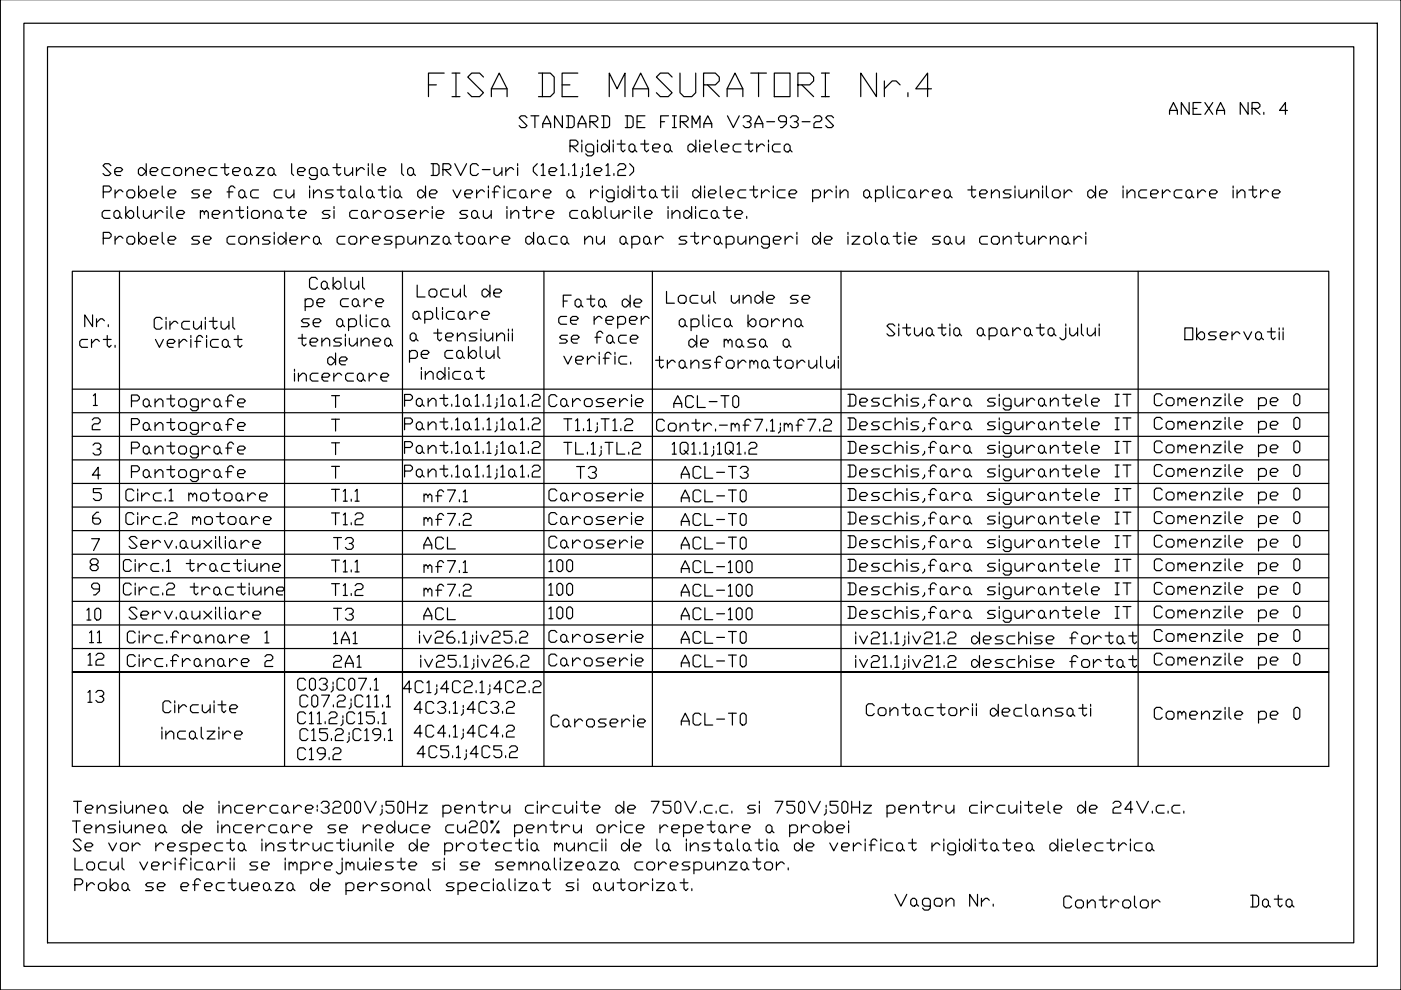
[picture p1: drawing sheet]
<svg xmlns="http://www.w3.org/2000/svg" width="297mm" height="210mm" viewBox="0 0 297 210" stroke-linecap="round" stroke-linejoin="round" font-family="sans-serif">
<defs><g id="words">
<text font-size="9.3" x="90" y="21.9">FISA DE MASURATORI Nr.4</text>
<g font-size="7.1">
<text x="27.2" y="93.5">Pantografe</text>
<text x="27.2" y="98.4">Pantografe</text>
<text x="27.2" y="103.4">Pantografe</text>
</g>
<g font-size="6.6">
<text x="27.2" y="88.2">Pantografe</text>
<text x="14.5" y="178.5">Tensiunea de incercare se reduce cu20% pentru orice repetare a probei</text>
<text x="188.7" y="194">Vagon Nr.</text>
</g>
<g font-size="6.2">
<text x="61.4" y="82.2">incercare</text>
<text x="25.8" y="107.6">Circ.1 motoare</text>
<text x="88.9" y="122.8">mf7.1</text>
<text x="143.6" y="122.8">ACL-100</text>
<text x="115.4" y="137.6">Caroserie</text>
<text x="69.8" y="142.9">2A1</text>
<text x="17.6" y="150.3">13</text>
<text x="182.7" y="153.1">Contactorii</text>
</g>
<g font-size="5.7">
<text x="109.4" y="28.2">STANDARD DE FIRMA V3A-93-2S</text>
<text x="246.9" y="25.4">ANEXA NR. 4</text>
<text x="20.8" y="47.6">cablurile mentionate si caroserie sau intre cablurile indicate.</text>
<text x="64.9" y="62.4">Cablul</text>
<text x="87.5" y="64.2">Locul de</text>
<text x="140.4" y="65.6">Locul unde se</text>
<text x="16.9" y="70.6">Nr.</text>
<text x="31.7" y="70.9">Circuitul</text>
<text x="63.9" y="67">pe care</text>
<text x="117.5" y="70.9">ce reper</text>
<text x="118.5" y="66.3">Fata de</text>
<text x="15.9" y="74.8">crt.</text>
<text x="32.1" y="74.8">verificat</text>
<text x="62.4" y="74.4">tensiunea</text>
<text x="86.1" y="73.4">a tensiunii</text>
<text x="117.8" y="74.1">se face</text>
<text x="145" y="74.8">de masa a</text>
<text x="250.5" y="73.4">Observatii</text>
<text x="68.4" y="78.7">de</text>
<text x="88.5" y="81.5">indicat</text>
<text x="118.5" y="78.3">verific.</text>
<text x="138.3" y="79.4">transformatorului</text>
<text x="115.4" y="87.5">Caroserie</text>
<text x="141.8" y="87.5">ACL-T0</text>
<text x="88.9" y="107.6">mf7.1</text>
<text x="115.4" y="107.2">Caroserie</text>
<text x="121.4" y="102.7">T3</text>
<text x="143.6" y="102.7">ACL-T3</text>
<text x="143.6" y="107.6">ACL-T0</text>
<text x="25.8" y="112.5">Circ.2 motoare</text>
<text x="69.5" y="112.5">T1.2</text>
<text x="88.9" y="112.5">mf7.2</text>
<text x="115.4" y="112.5">Caroserie</text>
<text x="143.6" y="112.5">ACL-T0</text>
<text x="26.5" y="117.5">Serv.auxiliare</text>
<text x="69.8" y="117.8">T3</text>
<text x="88.9" y="117.5">ACL</text>
<text x="115.4" y="117.5">Caroserie</text>
<text x="143.6" y="117.5">ACL-T0</text>
<text x="25.4" y="122.4">Circ.1 tractiune</text>
<text x="115.4" y="122.4">100</text>
<text x="25.4" y="127.4">Circ.2 tractiune</text>
<text x="69.5" y="127.4">T1.2</text>
<text x="88.9" y="127.7">mf7.2</text>
<text x="115.4" y="127.4">100</text>
<text x="143.6" y="127.7">ACL-100</text>
<text x="17.6" y="132.6">10</text>
<text x="18" y="137.6">11</text>
<text x="26.1" y="137.6">Circ.franare 1</text>
<text x="69.8" y="137.6">1A1</text>
<text x="69.8" y="132.6">T3</text>
<text x="88.9" y="132.6">ACL</text>
<text x="115.4" y="132.3">100</text>
<text x="143.6" y="132.6">ACL-100</text>
<text x="143.6" y="137.6">ACL-T0</text>
<text x="17.6" y="142.2">12</text>
<text x="26.1" y="142.5">Circ.franare 2</text>
<text x="115.4" y="142.5">Caroserie</text>
<text x="143.6" y="142.5">ACL-T0</text>
<text x="33.5" y="152.4">Circuite</text>
<text x="116.1" y="155.2">Caroserie</text>
<text x="143.6" y="154.9">ACL-T0</text>
<text x="209.2" y="153.1">declansati</text>
<text x="33.5" y="158">incalzire</text>
<text x="62.1" y="162.3">C19.2</text>
<text x="224.7" y="193.7">Controlor</text>
<text x="264.2" y="193.7">Data</text>
</g>
</g></defs>
<!-- layer: 0 -->
<g fill="none" stroke="#000" stroke-width=".25">
<path d="M297 -.1v210h-296.9v-210M5.1 4.9h286.9v200h-286.9zM10.1 9.9h276.9v190h-276.9zM23.5 35.1l-.4-.4h-.8l-.5 .4 1.7 1.7-.4 .4h-.8l-.5-.4M24.3 36.4h1.3l.4-.4-.4-.5h-.8l-.5 .5v.8l.5 .4h.8M29.3 36l.5-.5h.4l.8 .9-.8 .8h-.4l-.5-.4zM29.4 39.4v2.5M31 34.7v2.5M31.8 36.4h1.3l.4-.4-.4-.5h-.8l-.5 .5v.8l.5 .4h.8M34.4 39.4v2.1l.4 .4M36 35.5h-1.2l-.5 .5v.8l.5 .4h1.2M36.8 36l.5-.5h.8l.4 .5v.8l-.4 .4h-.8l-.5-.4z"/>
<path d="M39.3 36.4l.9-.9h.4l.4 .5v1.2M39.3 35.5v1.7M41.8 36.4h1.3l.4-.4-.4-.5h-.8l-.5 .5v.8l.5 .4h.8M46 35.5h-1.2l-.5 .5v.8l.5 .4h1.2M46.8 35.5h1.7M47.7 34.7v2.1l.4 .4 .4-.4M49.3 36.4h1.3l.4-.4-.4-.5h-.8l-.5 .5v.8l.5 .4h.8M49.8 39.9l-.4-.5h-.4l-.4 .5v2M52.3 35.5h.4l.4 .5v.8l-.4 .4h-.4l-.5-.4v-.8zM53.1 36.8l.4 .4M54.3 35.5h1.7l-1.7 1.7h1.7M56.8 36l.5-.5h.4l.4 .5v.8l-.4 .4h-.4l-.5-.4z"/>
<path d="M58.1 36.8l.4 .4M61.8 34.7v2.1l.5 .4M63.1 36.4h1.2l.5-.4-.5-.5h-.8l-.4 .5v.8l.4 .4h.8M65.6 39.4v.5M67.3 37.2h-1.3l-.4-.4v-.8l.4-.5h.8l.5 .5v1.6l-.5 .4h-.8l-.4-.4M68.1 36l.4-.5h.4l.4 .5v.8l-.4 .4h-.4l-.4-.4zM69.3 36.8l.5 .4M70.6 35.5h1.6M71.4 34.7v2.1l.4 .4 .4-.4M72.3 39.4v2.1l.4 .4 .4-.4M73.1 35.5v1.3l.4 .4h.4l.9-.8M74.8 35.5v1.7"/>
<path d="M75.6 35.5v1.7M76.5 39.4v2.1l.4 .4M77.3 36l-.5-.5h-.4l-.8 .9M78.1 34.7v.4M78.1 35.5v1.7M78.9 34.7v2.1l.4 .4M80.2 36.4h1.2l.4-.4-.4-.5h-.8l-.4 .5v.8l.4 .4h.8M81.1 39.4v2.1l.4 .4 .4-.4M82.7 39.4v.5M85.2 34.7v2.1l.4 .4M86.8 35.5h.5l.4 .5v.8l-.4 .4h-.5l-.4-.4v-.8zM87.7 36.8l.4 .4"/>
<path d="M90.2 39.4v2.5M91.4 34.7h1.3l.4 .4v1.7l-.4 .4h-1.3M91.8 34.7v2.5M93.9 36h1.3l.4-.5v-.4l-.4-.4h-1.3v2.5M94.3 36l1.3 1.2M96.4 34.7l1.3 2.5 1.2-2.5M101.4 35.1l-.4-.4h-.8l-.5 .4v1.7l.5 .4h.8l.4-.4M102.3 36h1.6M103.6 39.4v.5M104.8 35.5v1.3l.4 .4h.4l.8-.8M106.1 39.9l-.5-.5h-.4l-.4 .5v2M106.4 35.5v1.7"/>
<path d="M106.9 39.4v.5M107.2 35.5v1.7M108.9 36l-.4-.5h-.4l-.9 .9M109.7 34.7v.4M109.7 35.5v1.7M113.9 34.7l-.8 .8v.9l.8 .8M114.8 35.1l.4-.4v2.5M114.8 37.2h.8M116.4 36.4h1.3l.4-.4-.4-.5h-.9l-.4 .5v.8l.4 .4h.9M118.9 35.1l.4-.4v2.5M118.9 37.2h.8M120.6 36.8v.4"/>
<path d="M120.9 31h1.2l.4-.5v-.4l-.4-.4h-1.2v2.5M121.3 31l1.2 1.2M121.4 35.1l.4-.4v2.5M121.4 37.2h.8M123.4 30.5v1.7M123.5 36.4v.8l-.4 .4M123.5 35.5v.5M124.3 35.1l.4-.4v2.5M124.3 37.2h.9M125.9 32.2h-1.3l-.4-.4v-.8l.4-.5h.8l.5 .5v1.6l-.5 .4h-.8l-.4-.4M126 36.4h1.3l.4-.4-.4-.5h-.9l-.4 .5v.8l.4 .4h.9M126.7 30.5v1.7"/>
<path d="M127.5 31l.4-.5h.5l.8 .9-.8 .8h-.5l-.4-.4zM127.7 39.4v.5M128.5 35.1l.4-.4v2.5M128.5 37.2h.8M129.2 29.7v2.5M130 30.5v1.7M130.2 36.8v.4M130.9 30.5h1.6M131 35.1l.4-.4h.8l.5 .4v.4l-.5 .5h-.8l-.4 .4v.8h1.7M131 39.4v.5M131.7 29.7v2.1l.4 .4 .4-.4M133.4 31l.4-.5h.4l.4 .5v.8l-.4 .4h-.4l-.4-.4z"/>
<path d="M133.5 34.7l.8 .8v.9l-.8 .8M133.5 39.4v2.5M134.4 39.4v.5M134.6 31.8l.4 .4M135.9 30.5h1.6M136 39.4v2.1l.5 .4 .4-.4M136.7 29.7v2.1l.4 .4 .4-.4M138.4 31.4h1.2l.4-.4-.4-.5h-.8l-.4 .5v.8l.4 .4h.8M140.9 31l.4-.5h.4l.4 .5v.8l-.4 .4h-.4l-.4-.4zM141.1 39.4v2.1l.4 .4 .4-.4M142.1 31.8l.4 .4M142.7 39.4v.5"/>
<path d="M143.5 39.4v.5M146.3 30.5h.4l.8 .9-.8 .8h-.4l-.4-.4v-.8zM147.5 29.7v2.5M148.4 30.5v1.7M148.5 39.4v2.5M149.2 31.4h1.2l.5-.4-.5-.5h-.8l-.4 .5v.8l.4 .4h.8M149.4 39.4v.5M151.7 29.7v2.1l.4 .4M152.7 39.4v2.1l.4 .4M152.9 31.4h1.3l.4-.4-.4-.5h-.8l-.5 .5v.8l.5 .4h.8M157.1 30.5h-1.2l-.5 .5v.8l.5 .4h1.2M157.9 30.5h1.7"/>
<path d="M158.8 29.7v2.1l.4 .4 .4-.4M159.8 39.4v2.1l.4 .4 .4-.4M160.4 30.5v1.7M162.1 31l-.4-.5h-.4l-.9 .9M162.9 30.5v1.7M164 39.4v.5M165.4 30.5h-1.2l-.4 .5v.8l.4 .4h1.2M166.3 31l.4-.5h.4l.4 .5v.8l-.4 .4h-.4l-.4-.4zM167.5 31.8l.4 .4M177.3 39.4v.5M188.1 39.4v2.1l.4 .4M189.4 39.4v.5"/>
<path d="M206 39.4v2.1l.5 .4 .4-.4M215.2 39.4v.5M221 39.4v.5M221.9 39.4v2.1l.4 .4M232.3 39.4v2.5M238.1 39.4v.5M261.4 39.4v.5M265.6 39.4v2.1l.4 .4 .4-.4M15.3 57.5h266.4v105h-266.4zM21.9 40.7h1.2l.5-.4v-.4l-.5-.5h-1.2v2.5M21.9 50.5h1.2l.5-.4v-.4l-.5-.4h-1.2v2.5M24.4 40.3v1.6"/>
<path d="M24.4 50.1v1.7M25.3 57.5v105M26.1 40.7l-.4-.4h-.5l-.8 .8M26.1 50.5l-.4-.4h-.5l-.8 .8M26.9 40.7l.4-.4h.8l.5 .4v.8l-.5 .4h-.8l-.4-.4zM26.9 50.5l.4-.4h.8l.5 .4v.9l-.5 .4h-.8l-.4-.4zM29.4 41.1l.8-.8h.4l.5 .4v.8l-.5 .4h-.4zM29.4 50.9l.8-.8h.4l.5 .4v.9l-.5 .4h-.4zM29.4 49.3v2.5M31.9 41.1h1.2l.5-.4-.5-.4h-.8l-.4 .4v.8l.4 .4h.8M31.9 50.9h1.2l.5-.4-.5-.4h-.8l-.4 .4v.9l.4 .4h.8M34.4 49.3v2.1l.4 .4"/>
<path d="M35.6 41.1h1.3l.4-.4-.4-.4h-.8l-.5 .4v.8l.5 .4h.8M35.6 50.9h1.3l.4-.4-.4-.4h-.8l-.5 .4v.9l.5 .4h.8M42.3 40.3h-1.2l-.5 .4 .5 .4h.8l.4 .4-.4 .4h-1.3M42.3 50.1h-1.2l-.5 .4 .5 .4h.8l.4 .5-.4 .4h-1.3M43.1 41.1h1.3l.4-.4-.4-.4h-.8l-.5 .4v.8l.5 .4h.8M43.1 50.9h1.3l.4-.4-.4-.4h-.8l-.5 .4v.9l.5 .4h.8M48.1 40.7h1.3M49.8 50.1h-1.2l-.5 .4v.9l.5 .4h1.2M50.6 40.7l.5-.4h.4l.4 .4v.8l-.4 .4h-.4l-.5-.4zM50.6 50.5l.5-.4h.8l.4 .4v.9l-.4 .4h-.8l-.5-.4zM53.1 50.9l.9-.8h.4l.4 .4v1.3M53.1 50.1v1.7"/>
<path d="M54.8 40.3h-1.2l-.5 .4v.8l.5 .4h1.2M57.3 50.1h-1.2l-.5 .4 .5 .4h.8l.4 .5-.4 .4h-1.3M58.1 49.3v.4M58.1 50.1v1.7M59 50.5l.4-.4h.4l.8 .8-.8 .9h-.4l-.4-.4zM59.8 40.3h-1.2l-.5 .4v.8l.5 .4h1.2M60.3 57.5v105M60.6 40.3v1.2l.5 .4h.4l.8-.8M60.6 49.3v2.5M61.5 50.9h1.2l.4-.4-.4-.4h-.8l-.4 .4v.9l.4 .4h.8M62.3 40.3v1.6M64 50.1v1.7"/>
<path d="M65.6 50.5l-.4-.4h-.4l-.8 .8M65.6 40.3v1.6M66.5 41.1l.8-.8h.4l.4 .4v1.2M66.5 50.5l.4-.4h.4l.4 .4v.9l-.4 .4h-.4l-.4-.4zM66.5 40.3v1.6M67.7 51.4l.4 .4M70.6 40.3h-1.2l-.4 .4 .4 .4h.8l.4 .4-.4 .4h-1.2M71.5 40.3h1.6M73.1 50.1h-1.2l-.4 .4v.9l.4 .4h1.2M74 40.7l.4-.4h.4l.4 .4v.8l-.4 .4h-.4l-.4-.4zM74 50.5l.4-.4h.8l.4 .4v.9l-.4 .4h-.8l-.4-.4zM76.5 50.1v1.7"/>
<path d="M77.7 40.7l.4-.4h.5l.4 .4v.8l-.4 .4h-.5l-.4-.4zM78.1 50.5l-.4-.4h-.4l-.8 .8M79 50.9h1.2l.4-.4-.4-.4h-.8l-.4 .4v.9l.4 .4h.8M80.2 40.3h1.7M82.7 40.3v1.6M83.1 50.1h-1.2l-.4 .4 .4 .4h.8l.4 .5-.4 .4h-1.2M83.6 40.7l.4-.4h.4l.4 .4v.8l-.4 .4h-.4l-.4-.4zM84 50.5l.4-.4h.8l.4 .4v.9l-.4 .4h-1.2M84 50.1v2.5M85.3 57.5v105M86.5 50.1v1.3l.4 .4h.4l.8-.9M88.1 50.1v1.7"/>
<path d="M88.6 40.7l.4-.4h.4l.8 .8-.8 .8h-.4l-.4-.4zM89 50.9l.8-.8h.4l.4 .4v1.3M89 50.1v1.7M91.1 41.1h1.2l.4-.4-.4-.4h-.8l-.4 .4v.8l.4 .4h.8M91.5 50.1h1.6l-1.6 1.7h1.6M94 50.5l.4-.4h.4l.4 .4v.9l-.4 .4h-.4l-.4-.4zM95.2 51.4l.4 .4M96.1 40.3l.8 1.6 .8-1.6M96.5 50.1h1.6M97.3 49.3v2.1l.4 .4 .4-.4M98.5 41.1h1.3l.4-.4-.4-.4h-.8l-.5 .4v.8l.5 .4h.8M99 50.5l.4-.4h.8l.4 .4v.9l-.4 .4h-.8l-.4-.4z"/>
<path d="M101.1 40.3v1.6M101.5 50.5l.4-.4h.4l.4 .4v.9l-.4 .4h-.4l-.4-.4zM102.7 40.7l-.4-.4h-.4l-.8 .8M102.7 51.4l.4 .4M103.6 40.3v1.6M104 50.1v1.7M104.4 40.7h1.2M105.6 50.5l-.4-.4h-.4l-.8 .8M106.5 50.9h1.2l.4-.4-.4-.4h-.8l-.4 .4v.9l.4 .4h.8M106.9 40.3v1.6M109.4 40.3h-1.3l-.4 .4v.8l.4 .4h1.3M110.2 40.7l.4-.4h.4l.5 .4v.8l-.5 .4h-.4l-.4-.4z"/>
<path d="M111.5 50.5l.4-.4h.4l.8 .8-.8 .9h-.4l-.4-.4zM112.7 40.3v1.6M113.1 49.3v2.5M114 50.5l.4-.4h.4l.4 .4v.9l-.4 .4h-.4l-.4-.4zM114.4 40.7l-.4-.4h-.4l-.9 .8M115.2 41.1h1.3l.4-.4-.4-.4h-.9l-.4 .4v.8l.4 .4h.9M115.2 51.4l.4 .4M115.3 57.5v105M118.1 50.1h-1.2l-.4 .4v.9l.4 .4h1.2M119 50.5l.4-.4h.4l.4 .4v.9l-.4 .4h-.4l-.4-.4zM120.2 40.7l.4-.4h.4l.5 .4v.8l-.5 .4h-.4l-.4-.4zM120.2 51.4l.4 .4"/>
<path d="M124 50.9l.8-.8h.4l.4 .4v1.3M124 50.1v1.7M125.2 40.3v1.6M126.5 50.1v1.3l.4 .4h.4l.8-.9M126.9 40.7l-.4-.4h-.5l-.8 .8M127.7 40.3v1.6M128.1 50.1v1.7M130.2 41.9h-1.2l-.4-.4v-.8l.4-.4h.8l.4 .4v1.7l-.4 .4h-.8l-.4-.4M131 40.3v1.6M131.5 50.5l.4-.4h.4l.4 .4v.9l-.4 .4h-.4l-.4-.4zM131.9 40.7l.4-.4h.4l.8 .8-.8 .8h-.4l-.4-.4zM132.7 51.4l.4 .4"/>
<path d="M134 50.5l.4-.4h.8l.4 .4v.9l-.4 .4h-1.2M134 50.1v2.5M134.4 40.3v1.6M135.2 40.3h1.7M136.5 50.5l.4-.4h.4l.4 .4v.9l-.4 .4h-.4l-.4-.4zM137.7 40.7l.4-.4h.4l.5 .4v.8l-.5 .4h-.4l-.4-.4zM137.7 51.4l.4 .4M138.3 57.5v105M139 50.1v1.7M140.2 40.3h1.7M140.6 50.5l-.4-.4h-.4l-.8 .8M142.7 40.3v1.6"/>
<path d="M143.5 40.3v1.6M145.6 50.1h-1.2l-.4 .4 .4 .4h.8l.4 .5-.4 .4h-1.2M146.5 50.1h1.6M146.9 40.7l.4-.4h.4l.8 .8-.8 .8h-.4l-.4-.4zM147.3 49.3v2.1l.4 .4 .4-.4M149 50.1v1.7M149.4 40.3v1.6M150.2 41.1h1.3l.4-.4-.4-.4h-.9l-.4 .4v.8l.4 .4h.9M150.6 50.5l-.4-.4h-.4l-.8 .8M151.5 50.5l.4-.4h.4l.4 .4v.9l-.4 .4h-.4l-.4-.4zM152.7 51.4l.4 .4M154 41.1h1.2l.4-.4-.4-.4h-.8l-.4 .4v.8l.4 .4h.8"/>
<path d="M154 50.5l.4-.4h.8l.4 .4v.9l-.4 .4h-1.2M154 50.1v2.5M156.5 50.1v1.3l.4 .4h.4l.8-.9M158.1 40.3h-1.2l-.4 .4v.8l.4 .4h1.2M158.1 50.1v1.7M159 50.9l.8-.8h.4l.4 .4v1.3M159 40.3h1.6M159 50.1v1.7M161.5 40.3v1.6M163.1 40.7l-.4-.4h-.4l-.8 .8M163.1 51.8h-1.2l-.4-.4v-.9l.4-.4h.8l.4 .4v1.7l-.4 .4h-.8l-.4-.4M164 50.9h1.2l.4-.4-.4-.4h-.8l-.4 .4v.9l.4 .4h.8"/>
<path d="M164 40.3v1.6M166.5 40.3h-1.3l-.4 .4v.8l.4 .4h1.3M166.5 50.1v1.7M167.3 41.1h1.2l.5-.4-.5-.4h-.8l-.4 .4v.8l.4 .4h.8M168.1 50.5l-.4-.4h-.4l-.8 .8M169 49.3v.4M169 50.1v1.7M172.3 40.7l.4-.4h.8l.5 .4v.8l-.5 .4h-1.2M172.3 50.5l.4-.4h.4l.9 .8-.9 .9h-.4l-.4-.4zM172.3 40.3v2.5M174 49.3v2.5M174.8 50.9h1.2l.5-.4-.5-.4h-.8l-.4 .4v.9l.4 .4h.8"/>
<path d="M174.8 40.3v1.6M176.5 40.7l-.5-.4h-.4l-.8 .8M177.3 40.3v1.6M178.1 41.1l.9-.8h.4l.4 .4v1.2M178.1 40.3v1.6M178.3 57.5v105M179.8 49.3v.4M179.8 50.1v1.7M180.6 50.1h1.7l-1.7 1.7h1.7M183.1 40.7l.4-.4h.5l.4 .4v.8l-.4 .4h-.5l-.4-.4zM183.1 50.5l.4-.4h.9l.4 .4v.9l-.4 .4h-.9l-.4-.4zM184.4 41.5l.4 .4"/>
<path d="M185.6 40.7l.4-.4h.9l.4 .4v.8l-.4 .4h-1.3M185.6 49.3v2.1l.4 .4M185.6 40.3v2.5M186.9 50.5l.4-.4h.4l.4 .4v.9l-.4 .4h-.4l-.4-.4zM188.1 51.4l.4 .4M189.4 40.3v1.6M189.4 50.1h1.6M190.2 49.3v2.1l.4 .4 .4-.4M191.9 40.3h-1.3l-.4 .4v.8l.4 .4h1.3M191.9 49.3v.4M191.9 50.1v1.7M192.7 40.7l.4-.4h.4l.5 .4v.8l-.5 .4h-.4l-.4-.4z"/>
<path d="M192.7 50.9h1.3l.4-.4-.4-.4h-.9l-.4 .4v.9l.4 .4h.9M194 41.5l.4 .4M195.2 40.3v1.6M196.9 40.7l-.4-.4h-.5l-.8 .8M197.7 41.1h1.3l.4-.4-.4-.4h-.9l-.4 .4v.8l.4 .4h.9M199.4 50.1h-1.3l-.4 .4 .4 .4h.9l.4 .5-.4 .4h-1.3M200.2 40.7l.4-.4h.4l.5 .4v.8l-.5 .4h-.4l-.4-.4zM200.2 50.5l.4-.4h.4l.5 .4v.9l-.5 .4h-.4l-.4-.4zM201.5 41.5l.4 .4M201.5 51.4l.4 .4M202.7 50.1v1.3l.4 .4h.4l.9-.9M204.4 50.1v1.7"/>
<path d="M205.2 40.3h1.7M207.7 41.1h1.3l.4-.4-.4-.4h-.9l-.4 .4v.8l.4 .4h.9M209.4 50.1h-1.3l-.4 .4v.9l.4 .4h1.3M210.2 41.1l.8-.8h.5l.4 .4v1.2M210.2 50.5l.4-.4h.9l.4 .4v.9l-.4 .4h-.9l-.4-.4zM210.2 40.3v1.6M212.7 50.9l.8-.8h.4l.5 .4v1.3M212.7 50.1v1.7M214.4 40.3h-1.3l-.4 .4 .4 .4h.8l.5 .4-.5 .4h-1.2M215.2 40.3v1.6M215.2 50.1h1.7M216 40.3v1.2l.5 .4h.4l.8-.8"/>
<path d="M216 49.3v2.1l.5 .4 .4-.4M217.7 50.1v1.3l.4 .4h.4l.9-.9M217.7 40.3v1.6M218.5 41.1l.9-.8h.4l.4 .4v1.2M218.5 40.3v1.6M219.4 50.1v1.7M220.2 50.1v1.7M221 40.3v1.6M221.9 50.5l-.4-.4h-.5l-.8 .8M222.7 50.9l.8-.8h.5l.4 .4v1.3M222.7 50.1v1.7M223.1 40.7l.4-.4h.9l.4 .4v.8l-.4 .4h-.9l-.4-.4z"/>
<path d="M225.2 50.5l.4-.4h.4l.4 .4v.9l-.4 .4h-.4l-.4-.4zM225.6 40.3v1.6M226.4 51.4l.5 .4M227.3 40.7l-.4-.4h-.5l-.8 .8M227.7 50.1v1.7M229.4 50.5l-.5-.4h-.4l-.8 .8M230.2 49.3v.4M230.2 50.1v1.7M230.6 40.7l.4-.4h.5l.8 .8-.8 .8h-.5l-.4-.4zM233.1 41.1h1.3l.4-.4-.4-.4h-.9l-.4 .4v.8l.4 .4h.9M238.1 40.3v1.6M238.9 41.1l.9-.8h.4l.4 .4v1.2"/>
<path d="M238.9 40.3v1.6M241.3 57.5v105M243.1 40.3h-1.2l-.5 .4v.8l.5 .4h1.2M244 41.1h1.2l.4-.4-.4-.4h-.8l-.4 .4v.8l.4 .4h.8M246.5 40.3v1.6M248.1 40.7l-.4-.4h-.4l-.8 .8M250.6 40.3h-1.2l-.5 .4v.8l.5 .4h1.2M251.4 40.7l.5-.4h.4l.4 .4v.8l-.4 .4h-.4l-.5-.4zM252.7 41.5l.4 .4M253.9 40.3v1.6M255.6 40.7l-.4-.4h-.4l-.9 .8M256.5 41.1h1.2l.4-.4-.4-.4h-.8l-.4 .4v.8l.4 .4h.8"/>
<path d="M261.4 40.3v1.6M262.3 41.1l.8-.8h.4l.4 .4v1.2M262.3 40.3v1.6M264.8 40.3h1.6M267.3 40.3v1.6M268.9 40.7l-.4-.4h-.4l-.8 .8M269.8 41.1h1.2l.4-.4-.4-.4h-.8l-.4 .4v.8l.4 .4h.8M65.6 67.6h-1.3l-.4 .4 .4 .4h.8l.5 .4-.5 .5h-1.2M66.4 68.4h1.3l.4-.4-.4-.4h-.9l-.4 .4v.8l.4 .5h.9M71.8 67.6h.4l.5 .4v.8l-.5 .5h-.4l-.4-.5v-.8zM73.9 68l.4-.4h.8l.5 .4v.8l-.5 .5h-1.2M73.9 67.6v2.5"/>
<path d="M76.4 66.8v2l.4 .5M77.6 67.6v1.7M80.2 67.6h-1.3l-.4 .4v.8l.4 .5h1.3M81 68l.4-.4h.4l.4 .4v.8l-.4 .5h-.4l-.4-.5zM86.8 74.7l.4-.4h.9l.4 .4v.9l-.4 .4h-1.3M86.8 74.3v2.5M88 66h.4l.4 .4v.9l-.4 .4h-.4l-.4-.4v-.9zM89.3 75.1h1.3l.4-.4-.4-.4h-.9l-.4 .4v.9l.4 .4h.9M90.1 66.4l.4-.4h.8l.4 .4v.9l-.4 .4h-1.2M90.1 66v2.5M92.6 65.2v2.1l.4 .4M93.8 66v1.7"/>
<path d="M96 74.3h-1.3l-.4 .4v.9l.4 .4h1.3M96.3 66h-1.2l-.5 .4v.9l.5 .4h1.2M97.1 66.4l.5-.4h.4l.4 .4v.9l-.4 .4h-.4l-.5-.4zM97.2 74.3h.5l.4 .4v.9l-.4 .4h-.5l-.4-.4v-.9zM99.3 75.1l.9-.8h.4l.4 .4v.9l-.4 .4h-.4zM99.3 73.5v2.5M99.6 66v1.7M101.3 66.4l-.4-.4h-.4l-.9 .9M101.8 73.5v2.1l.4 .4M102.1 66.9h1.3l.4-.5-.4-.4h-.8l-.5 .4v.9l.5 .4h.8M103.1 74.3v1.3l.4 .4h.4l.8-.9M104.7 74.3v1.7"/>
<path d="M105.6 73.5v2.1l.4 .4M144 68l.4-.4h.5l.4 .4v.9l-.4 .4h-.5l-.4-.4zM146.5 68l.4-.4h.9l.4 .4v.9l-.4 .4h-1.3M146.5 67.6v2.5M149 66.8v2.1l.4 .4M150.3 67.6v1.7M152.8 67.6h-1.3l-.4 .4v.9l.4 .4h1.3M153.6 68l.4-.4h.4l.5 .4v.9l-.5 .4h-.4l-.4-.4zM158.6 68.4l.8-.8h.4l.5 .4v.9l-.5 .4h-.4zM158.6 66.8v2.5M161.1 68l.4-.4h.8l.5 .4v.9l-.5 .4h-.8l-.4-.4zM163.6 67.6v1.7"/>
<path d="M165.3 68l-.4-.4h-.5l-.8 .8M166.1 68.4l.8-.8h.5l.4 .4v1.3M166.1 67.6v1.7M168.6 68l.4-.4h.4l.4 .4v.9l-.4 .4h-.4l-.4-.4zM189.7 69.1l-.4-.4h-.8l-.4 .4 1.6 1.7-.4 .4h-.8l-.4-.4M190.5 68.7v.4M190.5 69.5v1.7M191.4 69.5h1.7M192.2 68.7v2.1l.4 .4 .5-.4M193.9 69.5v1.3l.4 .4h.4l.9-.8M195.6 69.5v1.7M196.4 69.9l.4-.4h.4l.4 .4v.9l-.4 .4h-.4l-.4-.4z"/>
<path d="M197.6 70.8l.5 .4M198.9 69.5h1.7M199.7 68.7v2.1l.4 .4 .5-.4M201.4 68.7v.4M201.4 69.5v1.7M202.6 69.5h.4l.5 .4v.9l-.5 .4h-.4l-.4-.4v-.9zM203.5 70.8l.4 .4M207.6 69.5h.5l.4 .4v.9l-.4 .4h-.5l-.4-.4v-.9zM208.5 70.8l.4 .4M209.7 69.9l.4-.4h.9l.4 .4v.9l-.4 .4h-1.3M209.7 69.5v2.5M212.2 69.9l.4-.4h.4l.5 .4v.9l-.5 .4h-.4l-.4-.4z"/>
<path d="M213.5 70.8l.4 .4M214.7 69.5v1.7M216.4 69.9l-.4-.4h-.5l-.8 .9M217.6 69.5h.4l.5 .4v.9l-.5 .4h-.4l-.4-.4v-.9zM218.5 70.8l.4 .4M219.7 69.5h1.7M220.6 68.7v2.1l.4 .4 .4-.4M222.6 69.5h.5l.4 .4v.9l-.4 .4h-.5l-.4-.4v-.9zM223.5 70.8l.4 .4M226 69.5v2.1l-.5 .4h-.4l-.4-.4M226 68.7v.4M226.8 69.5v1.3l.4 .4h.4l.9-.8"/>
<path d="M228.5 69.5v1.7M229.3 68.7v2.1l.4 .4M230.5 69.5v1.3l.5 .4h.4l.8-.8M232.2 69.5v1.7M233.1 68.7v.4M233.1 69.5v1.7M15.3 82.5h266.4M15.3 87.5h266.4M15.3 92.5h266.4M15.3 97.5h266.4M19.6 89l.4-.4h.8l.4 .4v.4l-.4 .5h-.8l-.4 .4v.8h1.6M19.7 94.4l.4-.4h.9l.4 .4v.4l-.4 .4h-.4"/>
<path d="M19.8 83.9l.4-.4v2.5M19.8 86h.8M21 95.2l.4 .4v.4l-.4 .5h-.9l-.4-.5M70.3 88.9h1.7M70.3 98.9h1.7M70.3 93.9h1.7M71.1 83.9v2.5M71.1 88.9v2.5M71.1 93.9v2.5M71.1 98.9v2.5M85.8 84.9h1.2l.4-.4v-.5l-.4-.4h-1.2v2.5M85.8 89.9h1.2l.4-.4v-.4l-.4-.5h-1.2v2.5"/>
<path d="M85.8 99.9h1.2l.4-.4v-.5l-.4-.4h-1.2v2.5M85.8 94.9h1.2l.4-.4v-.5l-.4-.4h-1.2v2.5M88.3 84.9l.4-.4h.4l.4 .4v.8l-.4 .4h-.4l-.4-.4zM88.3 89.9l.4-.4h.4l.4 .4v.8l-.4 .4h-.4l-.4-.4zM88.3 99.9l.4-.4h.4l.4 .4v.8l-.4 .4h-.4l-.4-.4zM88.3 94.9l.4-.4h.4l.4 .4v.8l-.4 .4h-.4l-.4-.4zM89.5 85.7l.4 .4M89.5 90.7l.4 .4M89.5 95.7l.4 .4M90.8 85.3l.8-.8h.4l.4 .4v1.2M90.8 90.3l.8-.8h.4l.4 .4v1.2M90.8 95.3l.8-.8h.4l.4 .4v1.2"/>
<path d="M90.8 84.5v1.6M90.8 89.5v1.6M90.8 94.5v1.6M90.8 99.5v1.6M93.3 84.5h1.6M93.3 89.5h1.6M93.3 99.5h1.6M93.3 94.5h1.6M94.1 83.6v2.1l.4 .4 .4-.4M94.1 88.6v2.1l.4 .4 .4-.4M94.1 98.6v2.1l.4 .4 .4-.4M94.1 93.6v2.1l.4 .4 .4-.4"/>
<path d="M95.8 85.7v.4M95.8 90.7v.4M95.8 95.7v.4M96.6 84l.4-.4v2.5M96.6 89.1l.4-.5v2.5M96.6 99l.4-.4v2.5M96.6 94l.4-.4v2.5M96.6 86.1h.8M96.6 91.1h.8M96.6 96.1h.8M98.3 84.9l.4-.4h.4l.4 .4v.8l-.4 .4h-.4l-.4-.4zM98.3 89.9l.4-.4h.4l.4 .4v.8l-.4 .4h-.4l-.4-.4z"/>
<path d="M98.3 99.9l.4-.4h.4l.4 .4v.8l-.4 .4h-.4l-.4-.4zM98.3 94.9l.4-.4h.4l.4 .4v.8l-.4 .4h-.4l-.4-.4zM99.5 85.7l.4 .4M99.5 90.7l.4 .4M99.5 95.7l.4 .4M100.8 84l.4-.4v2.5M100.8 89.1l.4-.5v2.5M100.8 99l.4-.4v2.5M100.8 94l.4-.4v2.5M100.8 86.1h.8M100.8 91.1h.8M100.8 96.1h.8"/>
<path d="M102.4 85.7v.4M102.4 90.7v.4M102.4 95.7v.4M103.3 84l.4-.4v2.5M103.3 89.1l.4-.5v2.5M103.3 99l.4-.4v2.5M103.3 94l.4-.4v2.5M103.3 86.1h.8M103.3 91.1h.8M103.3 96.1h.8M105.4 85.3v.8l-.5 .4M105.4 90.3v.8l-.5 .4"/>
<path d="M105.4 95.3v.8l-.5 .4M105.4 84.5v.4M105.4 89.5v.4M105.4 94.5v.4M105.4 99.5v.4M106.2 84l.4-.4v2.5M106.2 89.1l.4-.5v2.5M106.2 99l.4-.4v2.5M106.2 94l.4-.4v2.5M106.2 86.1h.8M106.2 91.1h.8M106.2 96.1h.8"/>
<path d="M108.3 84.5h.4l.4 .4v.8l-.4 .4h-.4l-.4-.4v-.8zM108.3 89.5h.4l.4 .4v.8l-.4 .4h-.4l-.4-.4v-.8zM108.3 99.5h.4l.4 .4v.8l-.4 .4h-.4l-.4-.4v-.8zM108.3 94.5h.4l.4 .4v.8l-.4 .4h-.4l-.4-.4v-.8zM109.1 85.7l.4 .4M109.1 90.7l.4 .4M109.1 95.7l.4 .4M110.4 84l.4-.4v2.5M110.4 89.1l.4-.5v2.5M110.4 99l.4-.4v2.5M110.4 94l.4-.4v2.5M110.4 86.1h.8"/>
<path d="M110.4 91.1h.8M110.4 96.1h.8M112 85.7v.4M112 90.7v.4M112 95.7v.4M112.9 84l.4-.4h.8l.4 .4v.5l-.4 .4h-.8l-.4 .4v.8h1.6M112.9 89.1l.4-.5h.8l.4 .5v.4l-.4 .4h-.8l-.4 .4v.8h1.6M112.9 99l.4-.4h.8l.4 .4v.5l-.4 .4h-.8l-.4 .4v.8h1.6M112.9 94l.4-.4h.8l.4 .4v.5l-.4 .4h-.8l-.4 .4v.8h1.6M119.5 93.8h1.7M120.4 88.8v2.5M120.4 93.8v2.5"/>
<path d="M122.1 89.2l.4-.4v2.5M122.1 93.8v2.5h1.6M122.1 91.3h.8M123.7 90.9v.4M124.6 89.2l.4-.4v2.5M124.6 91.3h.8M124.6 95.9v.4M125.4 94.2l.4-.4v2.5M126.6 90.5v.8l-.4 .4M126.6 89.6v.4M127.5 95.5v.8l-.5 .4M127.5 94.6v.4"/>
<path d="M128.3 88.8v2.5M128.3 93.8h1.7M129.1 93.8v2.5M130 89.2l.4-.4v2.5M130 91.3h.8M130.8 93.8v2.5h1.7M131.6 90.9v.4M132.5 89.2l.4-.4h.8l.4 .4v.4l-.4 .4h-.8l-.4 .5v.8h1.6M133.3 95.9v.4M134.1 94.2l.5-.4h.8l.4 .4v.4l-.4 .4h-.8l-.5 .5v.8h1.7M140.9 89.3l-.4-.4h-.9l-.4 .4v1.7l.4 .4h.9l.4-.4M142.1 89.7h.9l.4 .4v.9l-.4 .4h-.9l-.4-.4v-.9z"/>
<path d="M142.5 94.2l.5-.4v2.5M144.2 90.6l.8-.9h.5l.4 .4v1.3M144.2 89.7v1.7M145.1 95.5l.4 .4-.4 .4h-.5l-.4-.4v-1.7l.4-.4h.9l.4 .4v1.3l-.4 .4 .4 .4M146.7 89.7h1.7M146.7 94.2l.4-.4v2.5M147.5 88.9v2.1l.5 .4 .4-.4M148.4 95.9v.4M149.2 89.7v1.7M149.2 94.2l.4-.4v2.5M150.9 90.1l-.4-.4h-.5l-.8 .9M151.3 95.5v.8l-.4 .4"/>
<path d="M151.3 94.6v.4M151.7 91v.4M152.1 94.2l.4-.4v2.5M152.5 90.1h1.7M154.6 95.5l.4 .4-.4 .4h-.4l-.4-.4v-1.7l.4-.4h.8l.5 .4v1.3l-.5 .4 .5 .4M155 90.1l.5-.4 .4 .4v.5M155 89.7v1.7M155.9 90.1l.4-.4 .4 .4v1.3M156.3 94.2l.4-.4v2.5M157.5 90.1h1.3M158 95.9v.4M158.8 94.2l.4-.4h.8l.5 .4v.4l-.5 .4h-.8l-.4 .5v.8h1.7"/>
<path d="M159.2 89.3l-.4-.4h-.4l-.4 .4v2.1M160 88.9h1.7l-1.2 2.5M162.5 91v.4M163.4 89.3l.4-.4v2.5M163.4 91.4h.8M165.5 90.6v.8l-.5 .4M165.5 89.7v.4M166.3 90.1l.4-.4 .4 .4v.5M166.3 89.7v1.7M167.1 90.1l.4-.4 .5 .4v1.3M168.8 90.1h1.2M170.5 89.3l-.5-.4h-.4l-.4 .4v2.1"/>
<path d="M171.3 88.9h1.6l-1.2 2.5M173.8 91v.4M174.6 89.3l.4-.4h.9l.4 .4v.4l-.4 .4h-.9l-.4 .5v.8h1.7M179.8 83.6h1.2l.4 .4v1.7l-.4 .4h-1.2M179.8 88.6h1.2l.4 .4v1.7l-.4 .4h-1.2M179.8 98.6h1.2l.4 .4v1.7l-.4 .4h-1.2M179.8 93.6h1.2l.4 .4v1.7l-.4 .4h-1.2M180.2 83.6v2.5M180.2 88.6v2.5M180.2 93.6v2.5M180.2 98.6v2.5M182.3 85.3h1.2l.5-.4-.5-.5h-.8l-.4 .5v.8l.4 .4h.8"/>
<path d="M182.3 90.3h1.2l.5-.4-.5-.5h-.8l-.4 .5v.8l.4 .4h.8M182.3 95.3h1.2l.5-.4-.5-.5h-.8l-.4 .5v.8l.4 .4h.8M186.5 84.4h-1.3l-.4 .5 .4 .4h.8l.5 .4-.5 .4h-1.2M186.5 89.4h-1.3l-.4 .5 .4 .4h.8l.5 .4-.5 .4h-1.2M186.5 99.4h-1.3l-.4 .4 .4 .5h.8l.5 .4-.5 .4h-1.2M186.5 94.4h-1.3l-.4 .5 .4 .4h.8l.5 .4-.5 .4h-1.2M189 84.4h-1.3l-.4 .5v.8l.4 .4h1.3M189 89.4h-1.3l-.4 .5v.8l.4 .4h1.3M189 99.4h-1.3l-.4 .4v.9l.4 .4h1.3M189 94.4h-1.3l-.4 .5v.8l.4 .4h1.3M189.8 85.3l.8-.9h.4l.4 .5v1.2M189.8 90.3l.8-.9h.4l.4 .5v1.2"/>
<path d="M189.8 95.3l.8-.9h.4l.4 .5v1.2M189.8 83.6v2.5M189.8 88.6v2.5M189.8 93.6v2.5M189.8 98.6v2.5M192.3 83.6v.4M192.3 84.4v1.7M192.3 88.6v.4M192.3 89.4v1.7M192.3 93.6v.4M192.3 94.4v1.7M192.3 98.6v.4"/>
<path d="M192.3 99.4v1.7M194.8 84.4h-1.3l-.4 .5 .4 .4h.9l.4 .4-.4 .4h-1.3M194.8 89.4h-1.3l-.4 .5 .4 .4h.9l.4 .4-.4 .4h-1.3M194.8 99.4h-1.3l-.4 .4 .4 .5h.9l.4 .4-.4 .4h-1.3M194.8 94.4h-1.3l-.4 .5 .4 .4h.9l.4 .4-.4 .4h-1.3M196 85.7v.4l-.4 .4M196 90.7v.4l-.4 .4M196 95.7v.4l-.4 .4M196.9 84.9h1.2M196.9 89.9h1.2M196.9 99.8h1.2M196.9 94.9h1.2"/>
<path d="M198.5 84l-.4-.4h-.4l-.4 .4v2.1M198.5 89l-.4-.4h-.4l-.4 .4v2.1M198.5 99l-.4-.4h-.4l-.4 .4v2.1M198.5 94l-.4-.4h-.4l-.4 .4v2.1M199.4 84.9l.4-.5h.4l.4 .5v.8l-.4 .4h-.4l-.4-.4zM199.4 89.9l.4-.5h.4l.4 .5v.8l-.4 .4h-.4l-.4-.4zM199.4 99.8l.4-.4h.4l.4 .4v.9l-.4 .4h-.4l-.4-.4zM199.4 94.9l.4-.5h.4l.4 .5v.8l-.4 .4h-.4l-.4-.4zM200.6 85.7l.4 .4M200.6 90.7l.4 .4M200.6 95.7l.4 .4M201.9 84.4v1.7"/>
<path d="M201.9 89.4v1.7M201.9 94.4v1.7M201.9 99.4v1.7M203.5 84.9l-.4-.5h-.4l-.8 .9M203.5 89.9l-.4-.5h-.4l-.8 .9M203.5 99.8l-.4-.4h-.4l-.8 .9M203.5 94.9l-.4-.5h-.4l-.8 .9M204.4 84.9l.4-.5h.4l.4 .5v.8l-.4 .4h-.4l-.4-.4zM204.4 99.8l.4-.4h.4l.4 .4v.9l-.4 .4h-.4l-.4-.4zM204.4 94.9l.4-.5h.4l.4 .5v.8l-.4 .4h-.4l-.4-.4zM204.8 89.4h.4l.4 .5v.8l-.4 .4h-.4l-.4-.4v-.8zM205.6 85.7l.4 .4"/>
<path d="M205.6 95.7l.4 .4M205.6 90.7l.4 .4M211 84.4h-1.2l-.4 .5 .4 .4h.8l.4 .4-.4 .4h-1.2M211 89.4h-1.2l-.4 .5 .4 .4h.8l.4 .4-.4 .4h-1.2M211 99.4h-1.2l-.4 .4 .4 .5h.8l.4 .4-.4 .4h-1.2M211 94.4h-1.2l-.4 .5 .4 .4h.8l.4 .4-.4 .4h-1.2M211.9 83.6v.4M211.9 84.4v1.7M211.9 88.6v.4M211.9 89.4v1.7M211.9 93.6v.4M211.9 94.4v1.7"/>
<path d="M211.9 98.6v.4M211.9 99.4v1.7M214.4 86.1h-1.3l-.4-.4v-.8l.4-.5h.8l.5 .5v1.6l-.5 .4h-.8l-.4-.4M214.4 91.1h-1.3l-.4-.4v-.8l.4-.5h.8l.5 .5v1.6l-.5 .4h-.8l-.4-.4M214.4 96.1h-1.3l-.4-.4v-.8l.4-.5h.8l.5 .5v1.6l-.5 .4h-.8l-.4-.4M215.2 84.4v1.3l.4 .4h.4l.9-.8M215.2 89.4v1.3l.4 .4h.4l.9-.8M215.2 99.4v1.3l.4 .4h.4l.9-.8M215.2 94.4v1.3l.4 .4h.4l.9-.8M216.9 84.4v1.7M216.9 89.4v1.7M216.9 94.4v1.7"/>
<path d="M216.9 99.4v1.7M217.7 84.4v1.7M217.7 89.4v1.7M217.7 94.4v1.7M217.7 99.4v1.7M219.4 84.9l-.5-.5h-.4l-.8 .9M219.4 89.9l-.5-.5h-.4l-.8 .9M219.4 99.8l-.5-.4h-.4l-.8 .9M219.4 94.9l-.5-.5h-.4l-.8 .9M220.2 84.9l.4-.5h.4l.4 .5v.8l-.4 .4h-.4l-.4-.4zM220.2 89.9l.4-.5h.4l.4 .5v.8l-.4 .4h-.4l-.4-.4zM220.2 99.8l.4-.4h.4l.4 .4v.9l-.4 .4h-.4l-.4-.4z"/>
<path d="M220.2 94.9l.4-.5h.4l.4 .5v.8l-.4 .4h-.4l-.4-.4zM221.4 85.7l.5 .4M221.4 90.7l.5 .4M221.4 95.7l.5 .4M222.7 85.3l.8-.9h.5l.4 .5v1.2M222.7 90.3l.8-.9h.5l.4 .5v1.2M222.7 95.3l.8-.9h.5l.4 .5v1.2M222.7 84.4v1.7M222.7 89.4v1.7M222.7 94.4v1.7M222.7 99.4v1.7M225.2 84.4h1.7"/>
<path d="M225.2 94.4h1.7M225.2 89.4h1.7M225.2 99.4h1.7M226 83.6v2.1l.4 .4 .5-.4M226 88.6v2.1l.4 .4 .5-.4M226 98.6v2.1l.4 .4 .5-.4M226 93.6v2.1l.4 .4 .5-.4M227.7 85.3h1.2l.5-.4-.5-.5h-.8l-.4 .5v.8l.4 .4h.8M227.7 90.3h1.2l.5-.4-.5-.5h-.8l-.4 .5v.8l.4 .4h.8M227.7 95.3h1.2l.5-.4-.5-.5h-.8l-.4 .5v.8l.4 .4h.8M230.2 83.6v2.1l.4 .4M230.2 88.6v2.1l.4 .4"/>
<path d="M230.2 98.6v2.1l.4 .4M230.2 93.6v2.1l.4 .4M231.4 85.3h1.3l.4-.4-.4-.5h-.8l-.5 .5v.8l.5 .4h.8M231.4 90.3h1.3l.4-.4-.4-.5h-.8l-.5 .5v.8l.5 .4h.8M231.4 95.3h1.3l.4-.4-.4-.5h-.8l-.5 .5v.8l.5 .4h.8M236.4 83.6h.9M236.4 86.1h.9M236.4 91.1h.9M236.4 88.6h.9M236.4 98.6h.9M236.4 93.6h.9M236.4 96.1h.9"/>
<path d="M236.9 83.6v2.5M236.9 88.6v2.5M236.9 93.6v2.5M236.9 98.6v2.5M238.1 83.6h1.7M238.1 88.6h1.7M238.1 98.6h1.7M238.1 93.6h1.7M238.9 83.6v2.5M238.9 88.6v2.5M238.9 93.6v2.5M238.9 98.6v2.5"/>
<path d="M246.4 83.9l-.4-.4h-.8l-.5 .4v1.7l.5 .4h.8l.4-.4M246.4 88.9l-.4-.4h-.8l-.5 .4v1.7l.5 .4h.8l.4-.4M246.4 98.9l-.4-.4h-.8l-.5 .4v1.7l.5 .4h.8l.4-.4M246.4 93.9l-.4-.4h-.8l-.5 .4v1.7l.5 .4h.8l.4-.4M247.2 84.8l.5-.5h.8l.4 .5v.8l-.4 .4h-.8l-.5-.4zM247.2 89.8l.5-.5h.8l.4 .5v.8l-.4 .4h-.8l-.5-.4zM247.2 99.8l.5-.5h.8l.4 .5v.8l-.4 .4h-.8l-.5-.4zM247.2 94.7l.5-.4h.8l.4 .4v.9l-.4 .4h-.8l-.5-.4zM249.8 84.8l.4-.5 .4 .5v.4M249.8 89.8l.4-.5 .4 .5v.4M249.8 99.8l.4-.5 .4 .5v.4M249.8 94.7l.4-.4 .4 .4v.5"/>
<path d="M249.8 84.3v1.7M249.8 89.3v1.7M249.8 94.3v1.7M249.8 99.3v1.7M250.6 84.8l.4-.5 .4 .5v1.2M250.6 89.8l.4-.5 .4 .5v1.2M250.6 99.8l.4-.5 .4 .5v1.2M250.6 94.7l.4-.4 .4 .4v1.3M252.3 85.2h1.2l.4-.4-.4-.5h-.8l-.4 .5v.8l.4 .4h.8M252.3 90.2h1.2l.4-.4-.4-.5h-.8l-.4 .5v.8l.4 .4h.8M252.3 95.2h1.2l.4-.5-.4-.4h-.8l-.4 .4v.9l.4 .4h.8M254.7 85.2l.9-.9h.4l.4 .5v1.2"/>
<path d="M254.7 90.2l.9-.9h.4l.4 .5v1.2M254.7 95.2l.9-.9h.4l.4 .4v1.3M254.7 84.3v1.7M254.7 89.3v1.7M254.7 94.3v1.7M254.7 99.3v1.7M257.2 84.3h1.7l-1.7 1.7h1.7M257.2 89.3h1.7l-1.7 1.7h1.7M257.2 99.3h1.7l-1.7 1.7h1.7M257.2 94.3h1.7l-1.7 1.7h1.7M259.7 83.5v.4M259.7 84.3v1.7"/>
<path d="M259.7 88.5v.4M259.7 89.3v1.7M259.7 93.5v.4M259.7 94.3v1.7M259.7 98.5v.4M259.7 99.3v1.7M260.6 83.5v2.1l.4 .4M260.6 88.5v2.1l.4 .4M260.6 98.5v2.1l.4 .4M260.6 93.5v2.1l.4 .4M261.8 85.2h1.3l.4-.4-.4-.5h-.8l-.5 .5v.8l.5 .4h.8M261.8 90.2h1.3l.4-.4-.4-.5h-.8l-.5 .5v.8l.5 .4h.8"/>
<path d="M261.8 95.2h1.3l.4-.5-.4-.4h-.8l-.5 .4v.9l.5 .4h.8M266.8 84.8l.4-.5h.9l.4 .5v.8l-.4 .4h-1.3M266.8 89.8l.4-.5h.9l.4 .5v.8l-.4 .4h-1.3M266.8 99.8l.4-.5h.9l.4 .5v.8l-.4 .4h-1.3M266.8 94.7l.4-.4h.9l.4 .4v.9l-.4 .4h-1.3M266.8 84.3v2.5M266.8 89.3v2.5M266.8 94.3v2.5M266.8 99.3v2.5M269.3 85.2h1.3l.4-.4-.4-.5h-.9l-.4 .5v.8l.4 .4h.9M269.3 90.2h1.3l.4-.4-.4-.5h-.9l-.4 .5v.8l.4 .4h.9M269.3 95.2h1.3l.4-.5-.4-.4h-.9l-.4 .4v.9l.4 .4h.9"/>
<path d="M274.3 83.9l.5-.4h.4l.4 .4v1.7l-.4 .4h-.4l-.5-.4zM274.3 88.9l.5-.4h.4l.4 .4v1.7l-.4 .4h-.4l-.5-.4zM274.3 98.9l.5-.4h.4l.4 .4v1.7l-.4 .4h-.4l-.5-.4zM274.3 93.9l.5-.4h.4l.4 .4v1.7l-.4 .4h-.4l-.5-.4zM15.3 102.5h266.4M15.3 107.5h266.4M15.3 112.5h266.4M15.3 117.5h266.4M19.4 114.2h1.7l-1.3 2.5M19.6 119.7l-.5-.4v-.4l.5-.4h.8l.4 .4v.4l-.4 .4h-.8l-.5 .4v.5l.5 .4h.8l.4-.4v-.5l-.4-.4M20.9 108.6h-.4l-.8 .8v1.3l.4 .4h.8l.4-.4v-.4l-.4-.4h-1.2M21.2 100.7h-1.6l1.2-1.6v2.5"/>
<path d="M21.5 103.6h-1.7v.8h1.2l.5 .5v.8l-.5 .4h-.8l-.4-.4M70.3 103.8h1.7M71.1 103.8v2.5M71.1 118.8v2.5M72.8 104.2l.4-.4v2.5M72.8 119.2l.4-.4v2.5M74.5 105.8v.5M75.3 104.2l.4-.4v2.5M75.3 119.2l.4-.4v2.5M89.5 100.7l.4 .4M90.8 100.3l.8-.8h.4l.4 .4v1.2M95.8 100.7v.4"/>
<path d="M99.5 100.7l.4 .4M102.4 100.7v.4M103.3 101.1h.8M105.4 100.3v.8l-.5 .5M106.2 101.1h.8M109.1 100.7l.4 .4M110.4 101.1h.8M112 100.7v.4M179.8 118.6h1.2l.4 .4v1.7l-.4 .4h-1.2M179.8 113.6h1.2l.4 .4v1.7l-.4 .4h-1.2M179.8 108.6h1.2l.4 .4v1.7l-.4 .4h-1.2M179.8 103.6h1.2l.4 .4v1.7l-.4 .4h-1.2"/>
<path d="M180.2 103.6v2.5M180.2 108.6v2.5M180.2 113.6v2.5M180.2 118.6v2.5M182.3 100.3h1.2l.5-.5-.5-.4h-.8l-.4 .4v.9l.4 .4h.8M182.3 115.3h1.2l.5-.4-.5-.5h-.8l-.4 .5v.8l.4 .4h.8M182.3 110.3h1.2l.5-.5-.5-.4h-.8l-.4 .4v.9l.4 .4h.8M182.3 105.3h1.2l.5-.4-.5-.5h-.8l-.4 .5v.8l.4 .4h.8M186.5 119.4h-1.3l-.4 .4 .4 .5h.8l.5 .4-.5 .4h-1.2M186.5 114.4h-1.3l-.4 .5 .4 .4h.8l.5 .4-.5 .4h-1.2M186.5 109.4h-1.3l-.4 .4 .4 .5h.8l.5 .4-.5 .4h-1.2M186.5 104.4h-1.3l-.4 .5 .4 .4h.8l.5 .4-.5 .4h-1.2"/>
<path d="M189 119.4h-1.3l-.4 .4v.9l.4 .4h1.3M189 114.4h-1.3l-.4 .5v.8l.4 .4h1.3M189 109.4h-1.3l-.4 .4v.9l.4 .4h1.3M189 104.4h-1.3l-.4 .5v.8l.4 .4h1.3M189.8 100.3l.8-.9h.4l.4 .4v1.3M189.8 115.3l.8-.9h.4l.4 .5v1.2M189.8 110.3l.8-.9h.4l.4 .4v1.3M189.8 105.3l.8-.9h.4l.4 .5v1.2M189.8 103.6v2.5M189.8 108.6v2.5M189.8 113.6v2.5M189.8 118.6v2.5"/>
<path d="M192.3 103.6v.4M192.3 104.4v1.7M192.3 108.6v.4M192.3 109.4v1.7M192.3 113.6v.4M192.3 114.4v1.7M192.3 118.6v.4M192.3 119.4v1.7M194.8 119.4h-1.3l-.4 .4 .4 .5h.9l.4 .4-.4 .4h-1.3M194.8 114.4h-1.3l-.4 .5 .4 .4h.9l.4 .4-.4 .4h-1.3M194.8 109.4h-1.3l-.4 .4 .4 .5h.9l.4 .4-.4 .4h-1.3M194.8 104.4h-1.3l-.4 .5 .4 .4h.9l.4 .4-.4 .4h-1.3"/>
<path d="M196 100.7v.4l-.4 .4M196 115.7v.4l-.4 .4M196 110.7v.4l-.4 .4M196 105.7v.4l-.4 .4M196.9 119.8h1.2M196.9 114.9h1.2M196.9 109.8h1.2M196.9 104.9h1.2M198.5 119l-.4-.4h-.4l-.4 .4v2.1M198.5 114l-.4-.4h-.4l-.4 .4v2.1M198.5 109l-.4-.4h-.4l-.4 .4v2.1M198.5 104l-.4-.4h-.4l-.4 .4v2.1"/>
<path d="M199.4 119.8l.4-.4h.4l.4 .4v.9l-.4 .4h-.4l-.4-.4zM199.4 114.9l.4-.5h.4l.4 .5v.8l-.4 .4h-.4l-.4-.4zM199.4 109.8l.4-.4h.4l.4 .4v.9l-.4 .4h-.4l-.4-.4zM199.4 104.9l.4-.5h.4l.4 .5v.8l-.4 .4h-.4l-.4-.4zM200.6 100.7l.4 .4M200.6 115.7l.4 .4M200.6 110.7l.4 .4M200.6 105.7l.4 .4M201.9 104.4v1.7M201.9 109.4v1.7M201.9 114.4v1.7M201.9 119.4v1.7"/>
<path d="M203.5 119.8l-.4-.4h-.4l-.8 .9M203.5 114.9l-.4-.5h-.4l-.8 .9M203.5 109.8l-.4-.4h-.4l-.8 .9M203.5 104.9l-.4-.5h-.4l-.8 .9M204.4 119.8l.4-.4h.4l.4 .4v.9l-.4 .4h-.4l-.4-.4zM204.4 109.8l.4-.4h.4l.4 .4v.9l-.4 .4h-.4l-.4-.4zM204.8 114.4h.4l.4 .5v.8l-.4 .4h-.4l-.4-.4v-.8zM204.8 104.4h.4l.4 .5v.8l-.4 .4h-.4l-.4-.4v-.8zM205.6 105.7l.4 .4M205.6 100.7l.4 .4M205.6 115.7l.4 .4M205.6 110.7l.4 .4"/>
<path d="M211 119.4h-1.2l-.4 .4 .4 .5h.8l.4 .4-.4 .4h-1.2M211 114.4h-1.2l-.4 .5 .4 .4h.8l.4 .4-.4 .4h-1.2M211 109.4h-1.2l-.4 .4 .4 .5h.8l.4 .4-.4 .4h-1.2M211 104.4h-1.2l-.4 .5 .4 .4h.8l.4 .4-.4 .4h-1.2M211.9 103.6v.4M211.9 104.4v1.7M211.9 108.6v.4M211.9 109.4v1.7M211.9 113.6v.4M211.9 114.4v1.7M211.9 118.6v.4M211.9 119.4v1.7"/>
<path d="M214.4 101.1h-1.3l-.4-.4v-.9l.4-.4h.8l.5 .4v1.7l-.5 .4h-.8l-.4-.4M214.4 116.1h-1.3l-.4-.4v-.8l.4-.5h.8l.5 .5v1.6l-.5 .4h-.8l-.4-.4M214.4 111.1h-1.3l-.4-.4v-.9l.4-.4h.8l.5 .4v1.7l-.5 .4h-.8l-.4-.4M214.4 106.1h-1.3l-.4-.4v-.8l.4-.5h.8l.5 .5v1.6l-.5 .4h-.8l-.4-.4M215.2 119.4v1.3l.4 .4h.4l.9-.8M215.2 114.4v1.3l.4 .4h.4l.9-.8M215.2 109.4v1.3l.4 .4h.4l.9-.8M215.2 104.4v1.3l.4 .4h.4l.9-.8M216.9 104.4v1.7M216.9 109.4v1.7M216.9 114.4v1.7M216.9 119.4v1.7"/>
<path d="M217.7 104.4v1.7M217.7 109.4v1.7M217.7 114.4v1.7M217.7 119.4v1.7M219.4 119.8l-.5-.4h-.4l-.8 .9M219.4 114.9l-.5-.5h-.4l-.8 .9M219.4 109.8l-.5-.4h-.4l-.8 .9M219.4 104.9l-.5-.5h-.4l-.8 .9M220.2 119.8l.4-.4h.4l.4 .4v.9l-.4 .4h-.4l-.4-.4zM220.2 114.9l.4-.5h.4l.4 .5v.8l-.4 .4h-.4l-.4-.4zM220.2 109.8l.4-.4h.4l.4 .4v.9l-.4 .4h-.4l-.4-.4zM220.2 104.9l.4-.5h.4l.4 .5v.8l-.4 .4h-.4l-.4-.4z"/>
<path d="M221.4 100.7l.5 .4M221.4 115.7l.5 .4M221.4 110.7l.5 .4M221.4 105.7l.5 .4M222.7 100.3l.8-.9h.5l.4 .4v1.3M222.7 115.3l.8-.9h.5l.4 .5v1.2M222.7 110.3l.8-.9h.5l.4 .4v1.3M222.7 105.3l.8-.9h.5l.4 .5v1.2M222.7 104.4v1.7M222.7 109.4v1.7M222.7 114.4v1.7M222.7 119.4v1.7"/>
<path d="M225.2 119.4h1.7M225.2 114.4h1.7M225.2 109.4h1.7M225.2 104.4h1.7M226 118.6v2.1l.4 .4 .5-.4M226 113.6v2.1l.4 .4 .5-.4M226 108.6v2.1l.4 .4 .5-.4M226 103.6v2.1l.4 .4 .5-.4M227.7 100.3h1.2l.5-.5-.5-.4h-.8l-.4 .4v.9l.4 .4h.8M227.7 115.3h1.2l.5-.4-.5-.5h-.8l-.4 .5v.8l.4 .4h.8M227.7 110.3h1.2l.5-.5-.5-.4h-.8l-.4 .4v.9l.4 .4h.8M227.7 105.3h1.2l.5-.4-.5-.5h-.8l-.4 .5v.8l.4 .4h.8"/>
<path d="M230.2 118.6v2.1l.4 .4M230.2 113.6v2.1l.4 .4M230.2 108.6v2.1l.4 .4M230.2 103.6v2.1l.4 .4M231.4 100.3h1.3l.4-.5-.4-.4h-.8l-.5 .4v.9l.5 .4h.8M231.4 115.3h1.3l.4-.4-.4-.5h-.8l-.5 .5v.8l.5 .4h.8M231.4 110.3h1.3l.4-.5-.4-.4h-.8l-.5 .4v.9l.5 .4h.8M231.4 105.3h1.3l.4-.4-.4-.5h-.8l-.5 .5v.8l.5 .4h.8M236.4 101.1h.9M236.4 118.6h.9M236.4 113.6h.9M236.4 116.1h.9"/>
<path d="M236.4 108.6h.9M236.4 111.1h.9M236.4 103.6h.9M236.4 106.1h.9M236.9 103.6v2.5M236.9 108.6v2.5M236.9 113.6v2.5M236.9 118.6v2.5M238.1 118.6h1.7M238.1 113.6h1.7M238.1 108.6h1.7M238.1 103.6h1.7"/>
<path d="M238.9 103.6v2.5M238.9 108.6v2.5M238.9 113.6v2.5M238.9 118.6v2.5M246.4 118.9l-.4-.4h-.8l-.5 .4v1.7l.5 .4h.8l.4-.4M246.4 113.9l-.4-.4h-.8l-.5 .4v1.7l.5 .4h.8l.4-.4M246.4 108.9l-.4-.4h-.8l-.5 .4v1.7l.5 .4h.8l.4-.4M246.4 103.9l-.4-.4h-.8l-.5 .4v1.7l.5 .4h.8l.4-.4M247.2 119.7l.5-.4h.8l.4 .4v.9l-.4 .4h-.8l-.5-.4zM247.2 114.7l.5-.4h.8l.4 .4v.9l-.4 .4h-.8l-.5-.4zM247.2 109.7l.5-.4h.8l.4 .4v.9l-.4 .4h-.8l-.5-.4zM247.2 104.7l.5-.4h.8l.4 .4v.9l-.4 .4h-.8l-.5-.4z"/>
<path d="M249.8 119.7l.4-.4 .4 .4v.5M249.8 114.7l.4-.4 .4 .4v.5M249.8 109.7l.4-.4 .4 .4v.5M249.8 104.7l.4-.4 .4 .4v.5M249.8 104.3v1.7M249.8 109.3v1.7M249.8 114.3v1.7M249.8 119.3v1.7M250.6 119.7l.4-.4 .4 .4v1.3M250.6 114.7l.4-.4 .4 .4v1.3M250.6 109.7l.4-.4 .4 .4v1.3M250.6 104.7l.4-.4 .4 .4v1.3"/>
<path d="M252.3 100.2h1.2l.4-.4-.4-.5h-.8l-.4 .5v.8l.4 .4h.8M252.3 115.2h1.2l.4-.5-.4-.4h-.8l-.4 .4v.9l.4 .4h.8M252.3 110.2h1.2l.4-.5-.4-.4h-.8l-.4 .4v.9l.4 .4h.8M252.3 105.2h1.2l.4-.5-.4-.4h-.8l-.4 .4v.9l.4 .4h.8M254.7 100.2l.9-.9h.4l.4 .5v1.2M254.7 115.2l.9-.9h.4l.4 .4v1.3M254.7 110.2l.9-.9h.4l.4 .4v1.3M254.7 105.2l.9-.9h.4l.4 .4v1.3M254.7 104.3v1.7M254.7 109.3v1.7M254.7 114.3v1.7M254.7 119.3v1.7"/>
<path d="M257.2 119.3h1.7l-1.7 1.7h1.7M257.2 114.3h1.7l-1.7 1.7h1.7M257.2 109.3h1.7l-1.7 1.7h1.7M257.2 104.3h1.7l-1.7 1.7h1.7M259.7 103.5v.4M259.7 104.3v1.7M259.7 108.5v.4M259.7 109.3v1.7M259.7 113.5v.4M259.7 114.3v1.7M259.7 118.5v.4M259.7 119.3v1.7"/>
<path d="M260.6 118.5v2.1l.4 .4M260.6 113.5v2.1l.4 .4M260.6 108.5v2.1l.4 .4M260.6 103.5v2.1l.4 .4M261.8 100.2h1.3l.4-.4-.4-.5h-.8l-.5 .5v.8l.5 .4h.8M261.8 115.2h1.3l.4-.5-.4-.4h-.8l-.5 .4v.9l.5 .4h.8M261.8 110.2h1.3l.4-.5-.4-.4h-.8l-.5 .4v.9l.5 .4h.8M261.8 105.2h1.3l.4-.5-.4-.4h-.8l-.5 .4v.9l.5 .4h.8M266.8 119.7l.4-.4h.9l.4 .4v.9l-.4 .4h-1.3M266.8 114.7l.4-.4h.9l.4 .4v.9l-.4 .4h-1.3M266.8 109.7l.4-.4h.9l.4 .4v.9l-.4 .4h-1.3M266.8 104.7l.4-.4h.9l.4 .4v.9l-.4 .4h-1.3"/>
<path d="M266.8 104.3v2.5M266.8 109.3v2.5M266.8 114.3v2.5M266.8 119.3v2.5M269.3 100.2h1.3l.4-.4-.4-.5h-.9l-.4 .5v.8l.4 .4h.9M269.3 115.2h1.3l.4-.5-.4-.4h-.9l-.4 .4v.9l.4 .4h.9M269.3 110.2h1.3l.4-.5-.4-.4h-.9l-.4 .4v.9l.4 .4h.9M269.3 105.2h1.3l.4-.5-.4-.4h-.9l-.4 .4v.9l.4 .4h.9M274.3 118.9l.5-.4h.4l.4 .4v1.7l-.4 .4h-.4l-.5-.4zM274.3 113.9l.5-.4h.4l.4 .4v1.7l-.4 .4h-.4l-.5-.4zM274.3 108.9l.5-.4h.4l.4 .4v1.7l-.4 .4h-.4l-.5-.4zM274.3 103.9l.5-.4h.4l.4 .4v1.7l-.4 .4h-.4l-.5-.4z"/>
<path d="M15.3 122.5h266.4M15.3 127.5h266.4M15.3 132.5h266.4M15.3 137.5h266.4M21.1 124.9h-1.3l-.4-.4v-.4l.4-.5h.9l.4 .5v1.2l-.8 .8h-.5M29 129.2l-.4-.5h-.8l-.4 .5 1.6 1.6-.4 .4h-.8l-.4-.4M29.9 130.4h1.2l.4-.4-.4-.4h-.8l-.4 .4v.8l.4 .4h.8M32.4 129.6v1.6M34 130l-.4-.4h-.4l-.8 .8M34.9 129.6l.8 1.6 .8-1.6M37.4 130.8v.4M38.2 130l.4-.4h.4l.5 .4v.8l-.5 .4h-.4l-.4-.4z"/>
<path d="M39.5 130.8l.4 .4M40.7 129.6v1.2l.4 .4h.4l.9-.8M42.4 129.6v1.6M43.2 129.6l1.7 1.6M44.9 129.6l-1.7 1.6M45.7 129.6v1.6M46.5 128.7v2.1l.5 .4M47.8 129.6v1.6M49 129.6h.5l.4 .4v.8l-.4 .4h-.5l-.4-.4v-.8zM49.9 130.8l.4 .4M51.1 129.6v1.6M52.8 130l-.4-.4h-.4l-.9 .8"/>
<path d="M53.6 130.4h1.3l.4-.4-.4-.4h-.9l-.4 .4v.8l.4 .4h.9M88.9 134.7v1.6M89.2 139v.4M89.2 139.8v1.6M89.8 134.7l.8 1.6 .8-1.6M90 139.8l.9 1.6 .8-1.6M92.3 134.3l.4-.5h.8l.4 .5v.4l-.4 .4h-.8l-.4 .4v.8h1.6M92.5 139.4l.5-.4h.8l.4 .4v.4l-.4 .4h-.8l-.5 .4v.8h1.7M96 133.8h-.4l-.8 .9v1.2l.4 .4h.8l.4-.4v-.4l-.4-.4h-1.2M96.7 139h-1.7v.8h1.3l.4 .4v.8l-.4 .4h-.8l-.5-.4M97.3 135.9v.4M98.1 134.3l.4-.5v2.5"/>
<path d="M98.1 136.3h.9M98.4 139.4l.4-.4v2.4M100.2 135.5v.8l-.4 .5M100.2 134.7v.4M100.5 139.8v.4M101 133.8v.5M101 134.7v1.6M101.3 139v.4M101.3 139.8v1.6M101.9 134.7l.8 1.6 .8-1.6M102.1 139.8l.9 1.6 .8-1.6M104.4 134.3l.4-.5h.8l.4 .5v.4l-.4 .4h-.8l-.4 .4v.8h1.6"/>
<path d="M104.6 139.4l.4-.4h.9l.4 .4v.4l-.4 .4h-.9l-.4 .4v.8h1.7M108.4 139h-.4l-.9 .8v1.2l.4 .4h.9l.4-.4v-.4l-.4-.4h-1.3M108.5 133.8h-1.6v.9h1.2l.4 .4v.8l-.4 .4h-.8l-.4-.4M109.4 135.9v.4M110.2 134.3l.4-.5h.8l.5 .5v.4l-.5 .4h-.8l-.4 .4v.8h1.7M110.5 139.4l.4-.4h.8l.4 .4v.4l-.4 .4h-.8l-.4 .4v.8h1.6M179.8 123.6h1.2l.4 .4v1.7l-.4 .4h-1.2M179.8 128.6h1.2l.4 .4v1.7l-.4 .4h-1.2M180.2 123.6v2.5M180.2 128.6v2.5M181.4 134v.4M181.4 134.8v1.7"/>
<path d="M181.4 139v.4M181.4 139.8v1.7M182.3 134.8l.8 1.7 .8-1.7M182.3 139.8l.8 1.7 .8-1.7M182.3 120.3h1.2l.5-.5-.5-.4h-.8l-.4 .4v.9l.4 .4h.8M182.3 125.3h1.2l.5-.5-.5-.4h-.8l-.4 .4v.9l.4 .4h.8M182.3 130.3h1.2l.5-.4-.5-.5h-.8l-.4 .5v.8l.4 .4h.8M184.7 134.4l.5-.4h.8l.4 .4v.4l-.4 .5h-.8l-.5 .4v.8h1.7M184.7 139.4l.5-.4h.8l.4 .4v.4l-.4 .5h-.8l-.5 .4v.8h1.7M186.5 124.4h-1.3l-.4 .4 .4 .5h.8l.5 .4-.5 .4h-1.2M186.5 129.4h-1.3l-.4 .5 .4 .4h.8l.5 .4-.5 .4h-1.2M187.3 134.4l.4-.4v2.5"/>
<path d="M187.3 139.4l.4-.4v2.5M187.3 136.5h.8M188.9 136.1v.4M189 124.4h-1.3l-.4 .4v.9l.4 .4h1.3M189 129.4h-1.3l-.4 .5v.8l.4 .4h1.3M189.8 134.4l.4-.4v2.5M189.8 139.4l.4-.4v2.5M189.8 136.5h.8M189.8 120.3l.8-.9h.4l.4 .4v1.3M189.8 125.3l.8-.9h.4l.4 .4v1.3M189.8 130.3l.8-.9h.4l.4 .5v1.2M189.8 123.6v2.5"/>
<path d="M189.8 128.6v2.5M191.8 135.7v.8l-.4 .4M191.8 134.8v.5M191.8 139.8v.5M192.3 123.6v.4M192.3 124.4v1.7M192.3 128.6v.4M192.3 129.4v1.7M192.7 134v.4M192.7 134.8v1.7M192.7 139v.4M192.7 139.8v1.7"/>
<path d="M193.5 134.8l.8 1.7 .9-1.7M193.5 139.8l.8 1.7 .9-1.7M194.8 124.4h-1.3l-.4 .4 .4 .5h.9l.4 .4-.4 .4h-1.3M194.8 129.4h-1.3l-.4 .5 .4 .4h.9l.4 .4-.4 .4h-1.3M196 134.4l.4-.4h.8l.5 .4v.4l-.5 .5h-.8l-.4 .4v.8h1.7M196 139.4l.4-.4h.8l.5 .4v.4l-.5 .5h-.8l-.4 .4v.8h1.7M196 120.7v.4l-.4 .4M196 125.7v.4l-.4 .4M196 130.7v.4l-.4 .4M196.9 124.8h1.2M196.9 129.9h1.2M198.5 134.4l.4-.4v2.5"/>
<path d="M198.5 139.4l.4-.4v2.5M198.5 136.5h.8M198.5 124l-.4-.4h-.4l-.4 .4v2.1M198.5 129l-.4-.4h-.4l-.4 .4v2.1M199.4 124.8l.4-.4h.4l.4 .4v.9l-.4 .4h-.4l-.4-.4zM199.4 129.9l.4-.5h.4l.4 .5v.8l-.4 .4h-.4l-.4-.4zM200.2 136.1v.4M200.6 120.7l.4 .4M200.6 125.7l.4 .4M200.6 130.7l.4 .4M201 134.4l.4-.4h.9l.4 .4v.4l-.4 .5h-.9l-.4 .4v.8h1.7M201 139.4l.4-.4h.9l.4 .4v.4l-.4 .5h-.9l-.4 .4v.8h1.7"/>
<path d="M201.9 124.4v1.7M201.9 129.4v1.7M203.5 124.8l-.4-.4h-.4l-.8 .9M203.5 129.9l-.4-.5h-.4l-.8 .9M204.4 124.8l.4-.4h.4l.4 .4v.9l-.4 .4h-.4l-.4-.4zM204.8 129.4h.4l.4 .5v.8l-.4 .4h-.4l-.4-.4v-.8zM205.6 120.7l.4 .4M205.6 125.7l.4 .4M205.6 130.7l.4 .4M206.4 134.8h.4l.9 .9-.9 .8h-.4l-.4-.4v-.8zM207.7 134v2.5M207.7 139v2.5"/>
<path d="M208.5 135.7h1.2l.5-.4-.5-.5h-.8l-.4 .5v.8l.4 .4h.8M211 124.4h-1.2l-.4 .4 .4 .5h.8l.4 .4-.4 .4h-1.2M211 129.4h-1.2l-.4 .5 .4 .4h.8l.4 .4-.4 .4h-1.2M211.9 123.6v.4M211.9 124.4v1.7M211.9 128.6v.4M211.9 129.4v1.7M212.7 134.8h-1.3l-.4 .5 .4 .4h.9l.4 .4-.4 .4h-1.3M212.7 139.8h-1.3l-.4 .5 .4 .4h.9l.4 .4-.4 .4h-1.3M214.4 121.1h-1.3l-.4-.4v-.9l.4-.4h.8l.5 .4v1.7l-.5 .4h-.8l-.4-.4M214.4 126.1h-1.3l-.4-.4v-.9l.4-.4h.8l.5 .4v1.7l-.5 .4h-.8l-.4-.4M214.4 131.1h-1.3l-.4-.4v-.8l.4-.5h.8l.5 .5v1.6l-.5 .4h-.8l-.4-.4"/>
<path d="M215.2 134.8h-1.3l-.4 .5v.8l.4 .4h1.3M215.2 139.8h-1.3l-.4 .5v.8l.4 .4h1.3M215.2 124.4v1.3l.4 .4h.4l.9-.8M215.2 129.4v1.3l.4 .4h.4l.9-.8M216 135.7l.8-.9h.5l.4 .5v1.2M216 134v2.5M216 139v2.5M216.9 124.4v1.7M216.9 129.4v1.7M217.7 124.4v1.7M217.7 129.4v1.7M218.5 134v.4"/>
<path d="M218.5 134.8v1.7M218.5 139v.4M218.5 139.8v1.7M219.4 124.8l-.5-.4h-.4l-.8 .9M219.4 129.9l-.5-.5h-.4l-.8 .9M220.2 124.8l.4-.4h.4l.4 .4v.9l-.4 .4h-.4l-.4-.4zM220.2 129.9l.4-.5h.4l.4 .5v.8l-.4 .4h-.4l-.4-.4zM221 134.8h-1.3l-.4 .5 .4 .4h.9l.4 .4-.4 .4h-1.3M221 139.8h-1.3l-.4 .5 .4 .4h.9l.4 .4-.4 .4h-1.3M221.4 120.7l.5 .4M221.4 125.7l.5 .4M221.4 130.7l.5 .4"/>
<path d="M221.8 135.7h1.3l.4-.4-.4-.5h-.9l-.4 .5v.8l.4 .4h.9M222.7 120.3l.8-.9h.5l.4 .4v1.3M222.7 125.3l.8-.9h.5l.4 .4v1.3M222.7 130.3l.8-.9h.5l.4 .5v1.2M222.7 124.4v1.7M222.7 129.4v1.7M225.2 124.4h1.7M225.2 129.4h1.7M226 123.6v2.1l.4 .4 .5-.4M226 128.6v2.1l.4 .4 .5-.4M226.8 135.3h1.3M227.7 120.3h1.2l.5-.5-.5-.4h-.8l-.4 .4v.9l.4 .4h.8"/>
<path d="M227.7 125.3h1.2l.5-.5-.5-.4h-.8l-.4 .4v.9l.4 .4h.8M227.7 130.3h1.2l.5-.4-.5-.5h-.8l-.4 .5v.8l.4 .4h.8M228.5 134.4l-.4-.4h-.4l-.4 .4v2.1M228.5 139.4l-.4-.4h-.4l-.4 .4v2.1M229.3 135.3l.5-.5h.8l.4 .5v.8l-.4 .4h-.8l-.5-.4zM230.2 123.6v2.1l.4 .4M230.2 128.6v2.1l.4 .4M231.4 120.3h1.3l.4-.5-.4-.4h-.8l-.5 .4v.9l.5 .4h.8M231.4 125.3h1.3l.4-.5-.4-.4h-.8l-.5 .4v.9l.5 .4h.8M231.4 130.3h1.3l.4-.4-.4-.5h-.8l-.5 .5v.8l.5 .4h.8M231.8 134.8v1.7M231.8 139.8v1.7"/>
<path d="M233.5 135.3l-.4-.5h-.4l-.9 .9M234.3 134.8h1.7M234.3 139.8h1.7M235.2 134v2.1l.4 .4 .4-.4M235.2 139v2.1l.4 .4 .4-.4M236.4 121.1h.9M236.4 123.6h.9M236.4 126.1h.9M236.4 128.6h.9M236.4 131.1h.9M236.9 123.6v2.5M236.9 128.6v2.5"/>
<path d="M237.2 134.8h.5l.4 .5v.8l-.4 .4h-.5l-.4-.4v-.8zM238.1 136.1l.4 .4M238.1 123.6h1.7M238.1 128.6h1.7M238.9 123.6v2.5M238.9 128.6v2.5M239.3 134.8h1.7M239.3 139.8h1.7M240.2 134v2.1l.4 .4 .4-.4M240.2 139v2.1l.4 .4 .4-.4M246.4 138.9l-.4-.4h-.8l-.5 .4v1.7l.5 .4h.8l.4-.4M246.4 133.9l-.4-.4h-.8l-.5 .4v1.7l.5 .4h.8l.4-.4"/>
<path d="M246.4 128.9l-.4-.4h-.8l-.5 .4v1.7l.5 .4h.8l.4-.4M246.4 123.9l-.4-.4h-.8l-.5 .4v1.7l.5 .4h.8l.4-.4M247.2 134.7l.5-.4h.8l.4 .4v.9l-.4 .4h-.8l-.5-.4zM247.2 129.7l.5-.4h.8l.4 .4v.9l-.4 .4h-.8l-.5-.4zM247.2 124.7l.5-.4h.8l.4 .4v.9l-.4 .4h-.8l-.5-.4zM247.7 139.3h.8l.4 .4v.9l-.4 .4h-.8l-.5-.4v-.9zM249.8 139.7l.4-.4 .4 .4v.5M249.8 134.7l.4-.4 .4 .4v.5M249.8 129.7l.4-.4 .4 .4v.5M249.8 124.7l.4-.4 .4 .4v.5M249.8 124.3v1.7M249.8 129.3v1.7"/>
<path d="M249.8 134.3v1.7M249.8 139.3v1.7M250.6 139.7l.4-.4 .4 .4v1.3M250.6 134.7l.4-.4 .4 .4v1.3M250.6 129.7l.4-.4 .4 .4v1.3M250.6 124.7l.4-.4 .4 .4v1.3M252.3 120.2h1.2l.4-.5-.4-.4h-.8l-.4 .4v.9l.4 .4h.8M252.3 135.2h1.2l.4-.5-.4-.4h-.8l-.4 .4v.9l.4 .4h.8M252.3 130.2h1.2l.4-.5-.4-.4h-.8l-.4 .4v.9l.4 .4h.8M252.3 125.2h1.2l.4-.5-.4-.4h-.8l-.4 .4v.9l.4 .4h.8M254.7 120.2l.9-.9h.4l.4 .4v1.3M254.7 135.2l.9-.9h.4l.4 .4v1.3"/>
<path d="M254.7 130.2l.9-.9h.4l.4 .4v1.3M254.7 125.2l.9-.9h.4l.4 .4v1.3M254.7 124.3v1.7M254.7 129.3v1.7M254.7 134.3v1.7M254.7 139.3v1.7M257.2 139.3h1.7l-1.7 1.7h1.7M257.2 134.3h1.7l-1.7 1.7h1.7M257.2 129.3h1.7l-1.7 1.7h1.7M257.2 124.3h1.7l-1.7 1.7h1.7M259.7 123.5v.4M259.7 124.3v1.7"/>
<path d="M259.7 128.5v.4M259.7 129.3v1.7M259.7 133.5v.4M259.7 134.3v1.7M259.7 138.5v.4M259.7 139.3v1.7M260.6 138.5v2.1l.4 .4M260.6 133.5v2.1l.4 .4M260.6 128.5v2.1l.4 .4M260.6 123.5v2.1l.4 .4M261.8 120.2h1.3l.4-.5-.4-.4h-.8l-.5 .4v.9l.5 .4h.8M261.8 135.2h1.3l.4-.5-.4-.4h-.8l-.5 .4v.9l.5 .4h.8"/>
<path d="M261.8 130.2h1.3l.4-.5-.4-.4h-.8l-.5 .4v.9l.5 .4h.8M261.8 125.2h1.3l.4-.5-.4-.4h-.8l-.5 .4v.9l.5 .4h.8M266.8 139.7l.4-.4h.9l.4 .4v.9l-.4 .4h-1.3M266.8 134.7l.4-.4h.9l.4 .4v.9l-.4 .4h-1.3M266.8 129.7l.4-.4h.9l.4 .4v.9l-.4 .4h-1.3M266.8 124.7l.4-.4h.9l.4 .4v.9l-.4 .4h-1.3M266.8 124.3v2.5M266.8 129.3v2.5M266.8 134.3v2.5M266.8 139.3v2.5M269.3 120.2h1.3l.4-.5-.4-.4h-.9l-.4 .4v.9l.4 .4h.9M269.3 135.2h1.3l.4-.5-.4-.4h-.9l-.4 .4v.9l.4 .4h.9"/>
<path d="M269.3 130.2h1.3l.4-.5-.4-.4h-.9l-.4 .4v.9l.4 .4h.9M269.3 125.2h1.3l.4-.5-.4-.4h-.9l-.4 .4v.9l.4 .4h.9M274.3 138.9l.5-.4h.4l.4 .4v1.7l-.4 .4h-.4l-.5-.4zM274.3 133.9l.5-.4h.4l.4 .4v1.7l-.4 .4h-.4l-.5-.4zM274.3 128.9l.5-.4h.4l.4 .4v1.7l-.4 .4h-.4l-.5-.4zM274.3 123.9l.5-.4h.4l.4 .4v1.7l-.4 .4h-.4l-.5-.4zM64.8 144.2l-.4-.4h-.9l-.4 .4v1.7l.4 .4h.9l.4-.4M64.8 151.4l-.4-.5h-.9l-.4 .5v1.6l.4 .4h.9l.4-.4M65.3 147.8l-.4-.4h-.9l-.4 .4v1.7l.4 .4h.9l.4-.4M65.3 154.9l-.4-.4h-.9l-.4 .4v1.7l.4 .4h.9l.4-.4M65.6 144.2l.4-.4h.4l.5 .4v1.7l-.5 .4h-.4l-.4-.4zM65.6 151.4l.4-.5v2.5"/>
<path d="M65.6 153.4h.8M66.1 147.8l.4-.4h.4l.5 .4v1.7l-.5 .4h-.4l-.4-.4zM66.1 154.9l.4-.4v2.5M67.3 151.4l.4-.5v2.5M67.3 153.4h.8M67.7 144.2l.4-.4h.8l.5 .4v.4l-.5 .5h-.4M68.2 147.4h1.7l-1.3 2.5M68.9 145.1l.5 .4v.4l-.5 .4h-.8l-.4-.4M68.9 153v.4M69.4 154.5h-1.6v.8h1.2l.4 .5v.8l-.4 .4h-.8l-.4-.4M69.8 151.4l.4-.5h.8l.5 .5v.4l-.5 .4h-.8l-.4 .4v.8h1.7M70.6 145.5v.8l-.4 .4"/>
<path d="M70.6 144.6v.5M70.7 149.5v.4M71.1 154.9l.4-.4h.9l.4 .4v.4l-.4 .5h-.9l-.4 .4v.8h1.7M71.5 147.8l.4-.4h.9l.4 .4v.4l-.4 .4h-.9l-.4 .4v.9h1.7M72.7 152.6v.8l-.4 .5M72.7 151.8v.4M73.1 144.2l-.4-.4h-.8l-.4 .4v1.7l.4 .4h.8l.4-.4M74 144.2l.4-.4h.4l.4 .4v1.7l-.4 .4h-.4l-.4-.4zM74 155.3v.5M74.4 149v.9l-.4 .4M74.4 148.2v.4M75.2 151.4l-.4-.5h-.8l-.5 .5v1.6l.5 .4h.8l.4-.4"/>
<path d="M76 143.8h1.7l-1.2 2.5M76 151.4l.5-.5v2.5M76 153.4h.9M76.5 154.9l-.4-.4h-.8l-.4 .4v1.7l.4 .4h.8l.4-.4M76.9 147.8l-.4-.4h-.8l-.4 .4v1.7l.4 .4h.8l.4-.4M77.4 154.9l.4-.4v2.5M77.4 157h.8M77.8 147.8l.4-.4v2.5M77.8 149.9h.8M78.5 145.9v.4M79.4 144.2l.4-.4v2.5M79.4 150.9h-1.7v.9h1.2l.5 .4v.8l-.5 .4h-.8l-.4-.4"/>
<path d="M79.4 146.3h.8M79.4 147.8l.5-.4v2.5M79.4 149.9h.9M80.2 153v.4M80.7 155.8h-1.3l-.4-.5v-.4l.4-.4h.9l.4 .4v1.3l-.8 .8h-.5M81 151.4l.4-.5v2.5M81 153.4h.9M81.1 149.5v.4M81.5 156.6v.4M81.9 147.8l.5-.4v2.5M81.9 149.9h.9M82.4 154.9l.4-.4v2.5"/>
<path d="M82.4 157h.8M87.2 146h-1.7l1.3-1.6v2.5M89.5 150.4h-1.7l1.3-1.7v2.5M89.5 155.4h-1.7l1.3-1.6v2.5M89.7 144.8l-.4-.4h-.8l-.5 .4v1.6l.5 .5h.8l.4-.5M90.1 159.8h-1.6l1.2-1.7v2.5M90.5 144.8l.4-.4v2.5M90.5 146.9h.9M92 149.2l-.4-.5h-.9l-.4 .5v1.6l.4 .4h.9l.4-.4M92 154.2l-.4-.4h-.9l-.4 .4v1.6l.4 .5h.9l.4-.5M92.6 146v.9l-.4 .4M92.6 145.2v.4"/>
<path d="M92.6 158.6l-.4-.5h-.8l-.5 .5v1.6l.5 .4h.8l.4-.4M92.8 149.2l.4-.5h.9l.4 .5v.4l-.4 .4h-.5M94.1 150l.4 .4v.4l-.4 .4h-.9l-.4-.4M94.5 155.4h-1.7l1.3-1.6v2.5M95.1 146h-1.7l1.3-1.6v2.5M95.1 158.1h-1.7v.9h1.3l.4 .4v.8l-.4 .4h-.8l-.5-.4M95.3 150.8v.4M95.3 155.8v.5M96.1 149.2l.4-.5v2.5M96.1 154.2l.4-.4v2.5M96.1 151.2h.9M96.1 156.3h.9"/>
<path d="M96.8 158.6l.4-.5v2.5M97.5 141v.4M97.6 144.8l-.4-.4h-.8l-.5 .4v1.6l.5 .5h.8l.4-.5M98.2 150.4v.8l-.4 .5M98.2 155.4v.9l-.4 .4M98.2 149.6v.4M98.2 154.6v.4M98.4 141.4h.8M98.4 144.8l.5-.4h.8l.4 .4v.4l-.4 .4h-.8l-.5 .4v.9h1.7M98.9 159.8v.8l-.4 .5M98.9 159v.4M100.5 140.6v.8l-.5 .5"/>
<path d="M100.7 150.4h-1.6l1.2-1.7v2.5M100.7 155.4h-1.6l1.2-1.6v2.5M101 146.4v.5M101.4 159.8h-1.7l1.3-1.7v2.5M101.8 144.8l.4-.4v2.5M101.8 146.9h.8M103.2 149.2l-.4-.5h-.8l-.4 .5v1.6l.4 .4h.8l.4-.4M103.2 154.2l-.4-.4h-.8l-.4 .4v1.6l.4 .5h.8l.4-.5M103.9 146v.9l-.5 .4M103.9 158.6l-.5-.5h-.8l-.4 .5v1.6l.4 .4h.8l.5-.4M103.9 145.2v.4M104.1 149.2l.4-.5h.8l.4 .5v.4l-.4 .4h-.4"/>
<path d="M105.3 150l.4 .4v.4l-.4 .4h-.8l-.4-.4M105.7 155.4h-1.6l1.2-1.6v2.5M106.4 146h-1.7l1.2-1.6v2.5M106.4 158.1h-1.7v.9h1.2l.5 .4v.8l-.5 .4h-.8l-.4-.4M106.5 150.8v.4M106.5 155.8v.5M107.4 149.2l.4-.5h.8l.4 .5v.4l-.4 .4h-.8l-.4 .4v.8h1.6M107.4 154.2l.4-.4h.8l.4 .4v.4l-.4 .4h-.8l-.4 .4v.9h1.6M108 158.6l.4-.5h.9l.4 .5v.4l-.4 .4h-.9l-.4 .4v.8h1.7M108.9 144.8l-.5-.4h-.8l-.4 .4v1.6l.4 .5h.8l.5-.5M109.6 141v.4M109.7 144.8l.4-.4h.8l.5 .4v.4l-.5 .4h-.8l-.4 .4v.9h1.7"/>
<path d="M112.2 146.4v.5M113 144.8l.4-.4h.9l.4 .4v.4l-.4 .4h-.9l-.4 .4v.9h1.7M187.3 141.5h.8M188.9 141.1v.4M189.8 141.5h.8M191.8 140.7v.8l-.4 .4M198.5 141.5h.8M200.2 141.1v.4M206 140.3l.4-.5h.4l.9 .9-.9 .8h-.4l-.4-.4zM208.5 140.7h1.2l.5-.4-.5-.5h-.8l-.4 .5v.8l.4 .4h.8M216 140.7l.8-.9h.5l.4 .5v1.2M221.8 140.7h1.3l.4-.4-.4-.5h-.9l-.4 .5v.8l.4 .4h.9"/>
<path d="M226.8 140.3h1.3M229.3 140.3l.5-.5h.8l.4 .5v.8l-.4 .4h-.8l-.5-.4zM233.5 140.3l-.4-.5h-.4l-.9 .9M236.8 140.3l.4-.5h.5l.4 .5v.8l-.4 .4h-.5l-.4-.4zM238.1 141.1l.4 .4M246.4 150.4l-.4-.4h-.8l-.5 .4v1.7l.5 .4h.8l.4-.4M247.2 151.2l.5-.4h.8l.4 .4v.9l-.4 .4h-.8l-.5-.4zM249.8 151.2l.4-.4 .4 .4v.4M249.8 150.8v1.7M250.6 151.2l.4-.4 .4 .4v1.3M252.3 140.2h1.2l.4-.5-.4-.4h-.8l-.4 .4v.9l.4 .4h.8M252.3 151.6h1.2l.4-.4-.4-.4h-.8l-.4 .4v.9l.4 .4h.8"/>
<path d="M254.7 140.2l.9-.9h.4l.4 .4v1.3M254.7 151.6l.9-.8h.4l.4 .4v1.3M254.7 150.8v1.7M257.2 150.8h1.7l-1.7 1.7h1.7M259.7 150v.4M259.7 150.8v1.7M260.6 150v2.1l.4 .4M261.8 140.2h1.3l.4-.5-.4-.4h-.8l-.5 .4v.9l.5 .4h.8M261.8 151.6h1.3l.4-.4-.4-.4h-.8l-.5 .4v.9l.5 .4h.8M266.8 151.2l.4-.4h.9l.4 .4v.9l-.4 .4h-1.3M266.8 150.8v2.5M269.3 140.2h1.3l.4-.5-.4-.4h-.9l-.4 .4v.9l.4 .4h.9"/>
<path d="M269.3 151.6h1.3l.4-.4-.4-.4h-.9l-.4 .4v.9l.4 .4h.9M274.3 150.4l.5-.4h.4l.4 .4v1.7l-.4 .4h-.4l-.5-.4zM281.7 142.5h-266.4h266.4M15.6 169.9h1.7M16.4 169.9v2.5M18.1 171.6h1.3l.4-.5-.4-.4h-.9l-.4 .4v.9l.4 .4h.9M20.6 171.6l.8-.9h.5l.4 .4v1.3M20.6 170.7v1.7M24.8 170.7h-1.3l-.4 .4 .4 .5h.8l.5 .4-.5 .4h-1.2M25.6 169.9v.4M25.6 170.7v1.7M26.4 170.7v1.3l.4 .4h.5l.8-.8"/>
<path d="M28.1 170.7v1.7M28.9 171.6l.9-.9h.4l.4 .4v1.3M28.9 170.7v1.7M31.4 171.6h1.3l.4-.5-.4-.4h-.8l-.5 .4v.9l.5 .4h.8M34.3 170.7h.5l.4 .4v.9l-.4 .4h-.5l-.4-.4v-.9zM38.9 171.1l.4-.4h.5l.8 .9-.8 .8h-.5l-.4-.4zM40.5 178.7v2.5M40.6 169.9v2.5M41.4 171.6h1.3l.4-.5-.4-.4h-.8l-.5 .4v.9l.5 .4h.8M46.4 169.9v.4M46.4 170.7v1.7M47.3 171.6l.8-.9h.4l.4 .4v1.3"/>
<path d="M47.3 170.7v1.7M51.4 170.7h-1.2l-.4 .4v.9l.4 .4h1.2M52.3 171.6h1.2l.4-.5-.4-.4h-.8l-.4 .4v.9l.4 .4h.8M54.8 170.7v1.7M56.4 171.1l-.4-.4h-.4l-.8 .9M58.9 170.7h-1.2l-.4 .4v.9l.4 .4h1.2M59.8 171.1l.4-.4h.4l.4 .4v.9l-.4 .4h-.4l-.4-.4zM62.3 170.7v1.7M63.9 171.1l-.4-.4h-.4l-.8 .9M64.8 171.6h1.2l.4-.5-.4-.4h-.8l-.4 .4v.9l.4 .4h.8M67.3 170.7v.4M68.1 170.3l.4-.4h.8l.5 .4v.4l-.5 .4h-.4"/>
<path d="M70.6 170.3l.4-.4h.8l.5 .4v.4l-.5 .4h-.8l-.4 .5v.8h1.7M73.5 169.9h.4l.4 .4v1.7l-.4 .4h-.4l-.4-.4v-1.7zM75.6 169.9h.4l.4 .4v1.7l-.4 .4h-.4l-.4-.4v-1.7zM77.3 169.9l1.2 2.5 1.3-2.5M81 170.7v.4M83.5 169.9h-1.7v.8h1.3l.4 .4v.9l-.4 .4h-.8l-.5-.4M84.8 169.9h.4l.4 .4v1.7l-.4 .4h-.4l-.5-.4v-1.7zM86.4 169.9v2.5M88.1 169.9v2.5M88.9 170.7h1.7l-1.7 1.7h1.7M93.9 171.1l.4-.4h.9l.4 .4v.9l-.4 .4h-1.3M93.9 170.7v2.5"/>
<path d="M94.3 178.7v2.5M96 160.2v.4M96.4 171.6h1.3l.4-.5-.4-.4h-.9l-.4 .4v.9l.4 .4h.9M96.8 160.6h.8M98.9 171.6l.9-.9h.4l.4 .4v1.3M98.9 170.7v1.7M101.4 170.7h1.7M102.3 169.9v2.1l.4 .4 .4-.4M103.9 170.7v1.7M105.6 171.1l-.4-.4h-.4l-.9 .9M106.4 170.7v1.3l.4 .4h.5l.8-.8M107.2 160.2v.4"/>
<path d="M108.1 170.7v1.7M113.1 170.7h-1.3l-.4 .4v.9l.4 .4h1.3M113.9 169.9v.4M113.9 170.7v1.7M114.8 170.7v1.7M116.4 171.1l-.4-.4h-.4l-.8 .9M118.9 170.7h-1.2l-.4 .4v.9l.4 .4h1.2M119.8 170.7v1.3l.4 .4h.4l.8-.8M121.4 170.7v1.7M122.3 169.9v.4M122.3 170.7v1.7M123.1 170.7h1.7"/>
<path d="M123.9 169.9v2.1l.4 .4 .5-.4M125.6 171.6h1.2l.5-.5-.5-.4h-.8l-.4 .4v.9l.4 .4h.8M130.6 171.1l.4-.4h.4l.9 .9-.9 .8h-.4l-.4-.4zM132.3 169.9v2.5M133.1 171.6h1.2l.5-.5-.5-.4h-.8l-.4 .4v.9l.4 .4h.8M138.1 169.9h1.6l-1.2 2.5M142.2 169.9h-1.6v.8h1.2l.4 .4v.9l-.4 .4h-.8l-.4-.4M143.5 169.9h.4l.4 .4v1.7l-.4 .4h-.4l-.4-.4v-1.7zM145.2 169.9l1.2 2.5 1.3-2.5M151 170.7h-1.2l-.5 .4v.9l.5 .4h1.2M154.3 170.7h-1.2l-.4 .4v.9l.4 .4h1.2M160.2 170.7h-1.3l-.4 .4 .4 .5h.9l.4 .4-.4 .4h-1.3"/>
<path d="M161 169.9v.4M161 170.7v1.7M164.3 169.9h1.7l-1.3 2.5M168.5 169.9h-1.7v.8h1.3l.4 .4v.9l-.4 .4h-.9l-.4-.4M169.7 169.9h.5l.4 .4v1.7l-.4 .4h-.5l-.4-.4v-1.7zM171.4 169.9l1.3 2.5 1.2-2.5M175.2 170.7v.4M177.7 169.9h-1.7v.8h1.2l.5 .4v.9l-.5 .4h-.8l-.4-.4M178.9 169.9h.4l.4 .4v1.7l-.4 .4h-.4l-.4-.4v-1.7zM180.6 169.9v2.5M182.2 169.9v2.5M183.1 170.7h1.6l-1.6 1.7h1.6"/>
<path d="M184.3 179.1h1.2M185.9 178.3l-.4-.4h-.4l-.4 .4v2.1M186.8 177.9v.4M186.8 178.7v1.7M188.1 171.1l.4-.4h.8l.4 .4v.9l-.4 .4h-1.2M188.1 170.7v2.5M189.3 178.7h-1.3l-.4 .4v.9l.4 .4h1.3M190.1 179.1l.4-.4h.4l.5 .4v.9l-.5 .4h-.4l-.4-.4zM190.6 171.6h1.2l.4-.5-.4-.4h-.8l-.4 .4v.9l.4 .4h.8M191.4 180l.4 .4M192.6 178.7h1.7M193.1 171.6l.8-.9h.4l.4 .4v1.3"/>
<path d="M193.1 170.7v1.7M193.4 177.9v2.1l.5 .4 .4-.4M195.6 170.7h1.6M196.4 169.9v2.1l.4 .4 .4-.4M197.6 178.7v1.7M198.1 170.7v1.7M199.3 179.1l-.5-.4h-.4l-.8 .9M199.7 171.1l-.4-.4h-.4l-.8 .9M200.1 177.9v.4M200.1 178.7v1.7M200.6 170.7v1.3l.4 .4h.4l.8-.8M202.2 170.7v1.7"/>
<path d="M203.4 177.9v.4M203.4 178.7v1.7M204.3 179.1l.4-.4h.4l.8 .9-.8 .8h-.4l-.4-.4zM205.9 177.9v2.5M206.8 177.9v.4M206.8 178.7v1.7M207.2 170.7h-1.2l-.4 .4v.9l.4 .4h1.2M207.6 178.7h1.7M208.1 169.9v.4M208.1 170.7v1.7M208.4 177.9v2.1l.4 .4 .5-.4M208.9 170.7v1.7"/>
<path d="M210.1 179.1l.4-.4h.4l.4 .4v.9l-.4 .4h-.4l-.4-.4zM210.6 171.1l-.4-.4h-.5l-.8 .9M211.3 180l.5 .4M212.6 178.7h1.7M213.1 170.7h-1.3l-.4 .4v.9l.4 .4h1.3M213.4 177.9v2.1l.5 .4 .4-.4M213.9 170.7v1.3l.4 .4h.4l.9-.8M215.1 179.6h1.3l.4-.5-.4-.4h-.9l-.4 .4v.9l.4 .4h.9M215.6 170.7v1.7M216.4 169.9v.4M216.4 170.7v1.7M217.2 170.7h1.7"/>
<path d="M217.6 179.1l.4-.4h.4l.4 .4v.9l-.4 .4h-.4l-.4-.4zM218.1 169.9v2.1l.4 .4 .4-.4M218.8 180l.5 .4M219.7 171.6h1.3l.4-.5-.4-.4h-.8l-.5 .4v.9l.5 .4h.8M222.2 169.9v2.1l.5 .4M222.6 179.1l.4-.4h.4l.9 .9-.9 .8h-.4l-.4-.4zM223.5 171.6h1.2l.5-.5-.5-.4h-.8l-.4 .4v.9l.4 .4h.8M224.3 177.9v2.5M225.1 177.9v.4M225.1 178.7v1.7M225.9 179.6h1.3l.4-.5-.4-.4h-.8l-.5 .4v.9l.5 .4h.8M228.4 177.9v2.1l.5 .4"/>
<path d="M228.9 170.7h.4l.9 .9-.9 .8h-.4l-.4-.4v-.9zM229.7 179.6h1.2l.4-.5-.4-.4h-.8l-.4 .4v.9l.4 .4h.8M230.2 169.9v2.5M231 171.6h1.2l.4-.5-.4-.4h-.8l-.4 .4v.9l.4 .4h.8M233.8 178.7h-1.2l-.4 .4v.9l.4 .4h1.2M234.7 178.7h1.6M235.5 177.9v2.1l.4 .4 .4-.4M236 170.3l.4-.4h.8l.5 .4v.4l-.5 .4h-.8l-.4 .5v.8h1.7M237.2 178.7v1.7M238.8 179.1l-.4-.4h-.4l-.8 .9M239.7 177.9v.4M239.7 178.7v1.7"/>
<path d="M240.2 171.6h-1.7l1.2-1.7v2.5M241 169.9l1.2 2.5 1.3-2.5M242.2 178.7h-1.3l-.4 .4v.9l.4 .4h1.3M243 179.1l.4-.4h.4l.5 .4v.9l-.5 .4h-.4l-.4-.4zM244.3 180l.4 .4M244.3 172v.4M246.8 170.7h-1.2l-.5 .4v.9l.5 .4h1.2M247.7 172v.4M250.2 170.7h-1.3l-.4 .4v.9l.4 .4h1.3M251 172v.4M15.9 187.6h1.2l.4-.4v-.5l-.4-.4h-1.2v2.5M15.9 181.9v2.5h1.7"/>
<path d="M18.4 187.2v1.6M18.4 183.2l.4-.4h.8l.5 .4v.8l-.5 .4h-.8l-.4-.4zM20 187.6l-.4-.4h-.4l-.8 .8M20.9 187.6l.4-.4h.8l.4 .4v.8l-.4 .4h-.8l-.4-.4zM22.6 182.8h-1.3l-.4 .4v.8l.4 .4h1.3M23.4 188l.8-.8h.4l.4 .4v.8l-.4 .4h-.4zM23.4 186.3v2.5M23.4 182.8v1.2l.4 .4h.4l.9-.8M25.1 182.8v1.6M25.9 187.6l.4-.4h.4l.4 .4v.8l-.4 .4h-.4l-.4-.4zM25.9 181.9v2.1l.4 .4M27.1 188.4l.4 .4"/>
<path d="M29.6 182.8l.9 1.6 .8-1.6M32.1 183.6h1.3l.4-.4-.4-.4h-.8l-.5 .4v.8l.5 .4h.8M32.5 187.2h-1.2l-.4 .4 .4 .4h.8l.4 .4-.4 .4h-1.2M33.4 188h1.2l.4-.4-.4-.4h-.8l-.4 .4v.8l.4 .4h.8M34.6 182.8v1.6M36.3 183.2l-.4-.4h-.4l-.9 .8M37.1 181.9v.5M37.1 182.8v1.6M38 183.2h1.2M38.4 188h1.2l.4-.4-.4-.4h-.8l-.4 .4v.8l.4 .4h.8M39.6 182.4l-.4-.5h-.4l-.4 .5v2M40.5 181.9v.5"/>
<path d="M40.5 182.8v1.6M40.9 187.6h1.2M42.5 186.7l-.4-.4h-.4l-.4 .4v2.1M43 182.8h-1.3l-.4 .4v.8l.4 .4h1.3M43.4 188h1.2l.4-.4-.4-.4h-.8l-.4 .4v.8l.4 .4h.8M43.8 183.2l.4-.4h.4l.4 .4v.8l-.4 .4h-.4l-.4-.4zM45 184l.5 .4M46.3 182.8v1.6M47.5 187.2h-1.2l-.4 .4v.8l.4 .4h1.2M48 183.2l-.5-.4h-.4l-.8 .8M48.4 187.2h1.6M48.8 181.9v.5"/>
<path d="M48.8 182.8v1.6M49.2 186.3v2.1l.4 .4 .4-.4M49.6 181.9v.5M49.6 182.8v1.6M50.9 187.2v1.2l.4 .4h.4l.8-.8M52.5 187.2v1.6M53.4 188h1.2l.4-.4-.4-.4h-.8l-.4 .4v.8l.4 .4h.8M54.6 182.8h-1.2l-.4 .4 .4 .4h.8l.4 .4-.4 .4h-1.2M55.5 183.6h1.2l.4-.4-.4-.4h-.8l-.4 .4v.8l.4 .4h.8M55.9 187.6l.4-.4h.4l.4 .4v.8l-.4 .4h-.4l-.4-.4zM57.1 188.4l.4 .4M58.4 187.2h1.6l-1.6 1.6h1.6"/>
<path d="M60.5 181.9v.5M60.5 182.8v1.6M60.9 187.6l.4-.4h.4l.4 .4v.8l-.4 .4h-.4l-.4-.4zM61.3 183.2l.4-.4 .4 .4v.4M61.3 182.8v1.6M62.1 188.4l.4 .4M62.1 183.2l.5-.4 .4 .4v1.2M63.8 183.2l.4-.4h.9l.4 .4v.8l-.4 .4h-1.3M63.8 182.8v2.5M65.9 187.6l.4-.4h.4l.8 .8-.8 .8h-.4l-.4-.4zM66.3 182.8v1.6M67.5 186.3v2.5"/>
<path d="M68 183.2l-.5-.4h-.4l-.8 .8M68.4 188h1.2l.4-.4-.4-.4h-.8l-.4 .4v.8l.4 .4h.8M68.8 183.6h1.2l.5-.4-.5-.4h-.8l-.4 .4v.8l.4 .4h.8M72.5 182.8v2.1l-.4 .4h-.4l-.4-.4M72.5 181.9v.5M73.4 187.6l.4-.4h.8l.4 .4v.8l-.4 .4h-1.2M73.4 187.2v2.5M73.4 183.2l.4-.4 .4 .4v.4M73.4 182.8v1.6M74.2 183.2l.4-.4 .4 .4v1.2M75.9 188h1.2l.4-.4-.4-.4h-.8l-.4 .4v.8l.4 .4h.8M75.9 182.8v1.2l.4 .4h.4l.9-.8"/>
<path d="M77.6 182.8v1.6M78.4 187.2v1.6M78.4 181.9v.5M78.4 182.8v1.6M79.2 183.6h1.3l.4-.4-.4-.4h-.9l-.4 .4v.8l.4 .4h.9M80 187.6l-.4-.4h-.4l-.8 .8M82.5 187.2h-1.2l-.4 .4 .4 .4h.8l.4 .4-.4 .4h-1.2M83.4 187.6l.4-.4h.8l.4 .4v.8l-.4 .4h-.8l-.4-.4zM83.4 182.8h-1.3l-.4 .4 .4 .4h.9l.4 .4-.4 .4h-1.3M84.2 182.8h1.7M85 181.9v2.1l.5 .4 .4-.4M85.9 188l.8-.8h.4l.4 .4v1.2"/>
<path d="M85.9 187.2v1.6M86.7 183.6h1.3l.4-.4-.4-.4h-.9l-.4 .4v.8l.4 .4h.9M88.4 187.6l.4-.4h.4l.4 .4v.8l-.4 .4h-.4l-.4-.4zM89.6 188.4l.4 .4M90.9 186.3v2.1l.4 .4M93.4 182.8h-1.3l-.4 .4 .4 .4h.9l.4 .4-.4 .4h-1.3M94.2 181.9v.5M94.2 182.8v1.6M96.3 187.2h-1.3l-.4 .4 .4 .4h.9l.4 .4-.4 .4h-1.3M97.1 187.6l.4-.4h.9l.4 .4v.8l-.4 .4h-1.3M97.1 187.2v2.5M99.2 182.8h-1.2l-.5 .4 .5 .4h.8l.4 .4-.4 .4h-1.3"/>
<path d="M99.6 188h1.3l.4-.4-.4-.4h-.9l-.4 .4v.8l.4 .4h.9M100 183.6h1.3l.4-.4-.4-.4h-.8l-.5 .4v.8l.5 .4h.8M103.8 187.2h-1.3l-.4 .4v.8l.4 .4h1.3M104.6 186.3v.4M104.6 187.2v1.6M105.4 187.6l.5-.4h.4l.4 .4v.8l-.4 .4h-.4l-.5-.4zM106.7 188.4l.4 .4M106.7 182.8h-1.2l-.5 .4 .5 .4h.8l.4 .4-.4 .4h-1.3M107.5 183.6h1.3l.4-.4-.4-.4h-.8l-.5 .4v.8l.5 .4h.8M107.9 186.3v2.1l.5 .4M109.2 186.3v.4M109.2 187.2v1.6"/>
<path d="M110 187.2h1.7l-1.7 1.6h1.7M110 183.2l.5-.4 .4 .4v.4M110 182.8v1.6M110.9 183.2l.4-.4 .4 .4v1.2M112.5 187.6l.4-.4h.5l.4 .4v.8l-.4 .4h-.5l-.4-.4zM112.5 183.6l.9-.8h.4l.4 .4v1.2M112.5 182.8v1.6M113.8 188.4l.4 .4M115 187.2h1.7M115 183.2l.5-.4h.4l.4 .4v.8l-.4 .4h-.4l-.5-.4zM115.9 186.3v2.1l.4 .4 .4-.4M116.3 184l.4 .4"/>
<path d="M117.5 181.9v2.1l.5 .4M118.8 181.9v.5M118.8 182.8v1.6M119.6 182.8h1.7l-1.7 1.6h1.7M121.7 187.2h-1.3l-.4 .4 .4 .4h.9l.4 .4-.4 .4h-1.3M122.1 183.6h1.3l.4-.4-.4-.4h-.9l-.4 .4v.8l.4 .4h.9M122.5 186.3v.4M122.5 187.2v1.6M124.6 183.2l.4-.4h.5l.4 .4v.8l-.4 .4h-.5l-.4-.4zM125.9 187.6l.4-.4h.4l.4 .4v.8l-.4 .4h-.4l-.4-.4zM125.9 184l.4 .4M127.1 188.4l.4 .4"/>
<path d="M127.1 182.8h1.7l-1.7 1.6h1.7M128.4 187.2v1.2l.4 .4h.4l.8-.8M129.6 183.2l.4-.4h.5l.4 .4v.8l-.4 .4h-.5l-.4-.4zM130 187.2v1.6M130.8 187.2h1.7M130.9 184l.4 .4M131.7 186.3v2.1l.4 .4 .4-.4M133.4 187.6l.4-.4h.8l.4 .4v.8l-.4 .4h-.8l-.4-.4zM135.9 187.2v1.6M136.3 182.8h-1.3l-.4 .4v.8l.4 .4h1.3M137.1 183.2l.4-.4h.9l.4 .4v.8l-.4 .4h-.9l-.4-.4zM137.5 187.6l-.4-.4h-.4l-.8 .8"/>
<path d="M138.4 186.3v.4M138.4 187.2v1.6M139.2 187.2h1.7l-1.7 1.6h1.7M139.6 182.8v1.6M141.3 183.2l-.4-.4h-.4l-.9 .8M141.7 187.6l.4-.4h.4l.4 .4v.8l-.4 .4h-.4l-.4-.4zM142.1 183.6h1.3l.4-.4-.4-.4h-.9l-.4 .4v.8l.4 .4h.9M142.9 188.4l.4 .4M144.2 187.2h1.7M145 186.3v2.1l.4 .4 .5-.4M146.3 182.8h-1.3l-.4 .4 .4 .4h.9l.4 .4-.4 .4h-1.3M146.7 188.4v.4"/>
<path d="M147.1 183.2l.4-.4h.9l.4 .4v.8l-.4 .4h-1.3M147.1 182.8v2.5M149.6 182.8v1.2l.4 .4h.4l.9-.8M151.3 182.8v1.6M152.1 183.6l.9-.8h.4l.4 .4v1.2M152.1 182.8v1.6M154.6 182.8h1.7l-1.7 1.6h1.7M157.1 183.2l.4-.4h.5l.4 .4v.8l-.4 .4h-.5l-.4-.4zM158.4 184l.4 .4M159.6 182.8h1.7M160.5 181.9v2.1l.4 .4 .4-.4M162.1 183.2l.4-.4h.9l.4 .4v.8l-.4 .4h-.9l-.4-.4z"/>
<path d="M164.6 182.8v1.6M166.3 183.2l-.4-.4h-.4l-.9 .8M167.1 184v.4M202.6 180.4h-1.2l-.5-.4v-.9l.5-.4h.8l.4 .4v1.7l-.4 .4h-.8l-.5-.4"/>
</g>
<use href="#words"/>
</svg>
